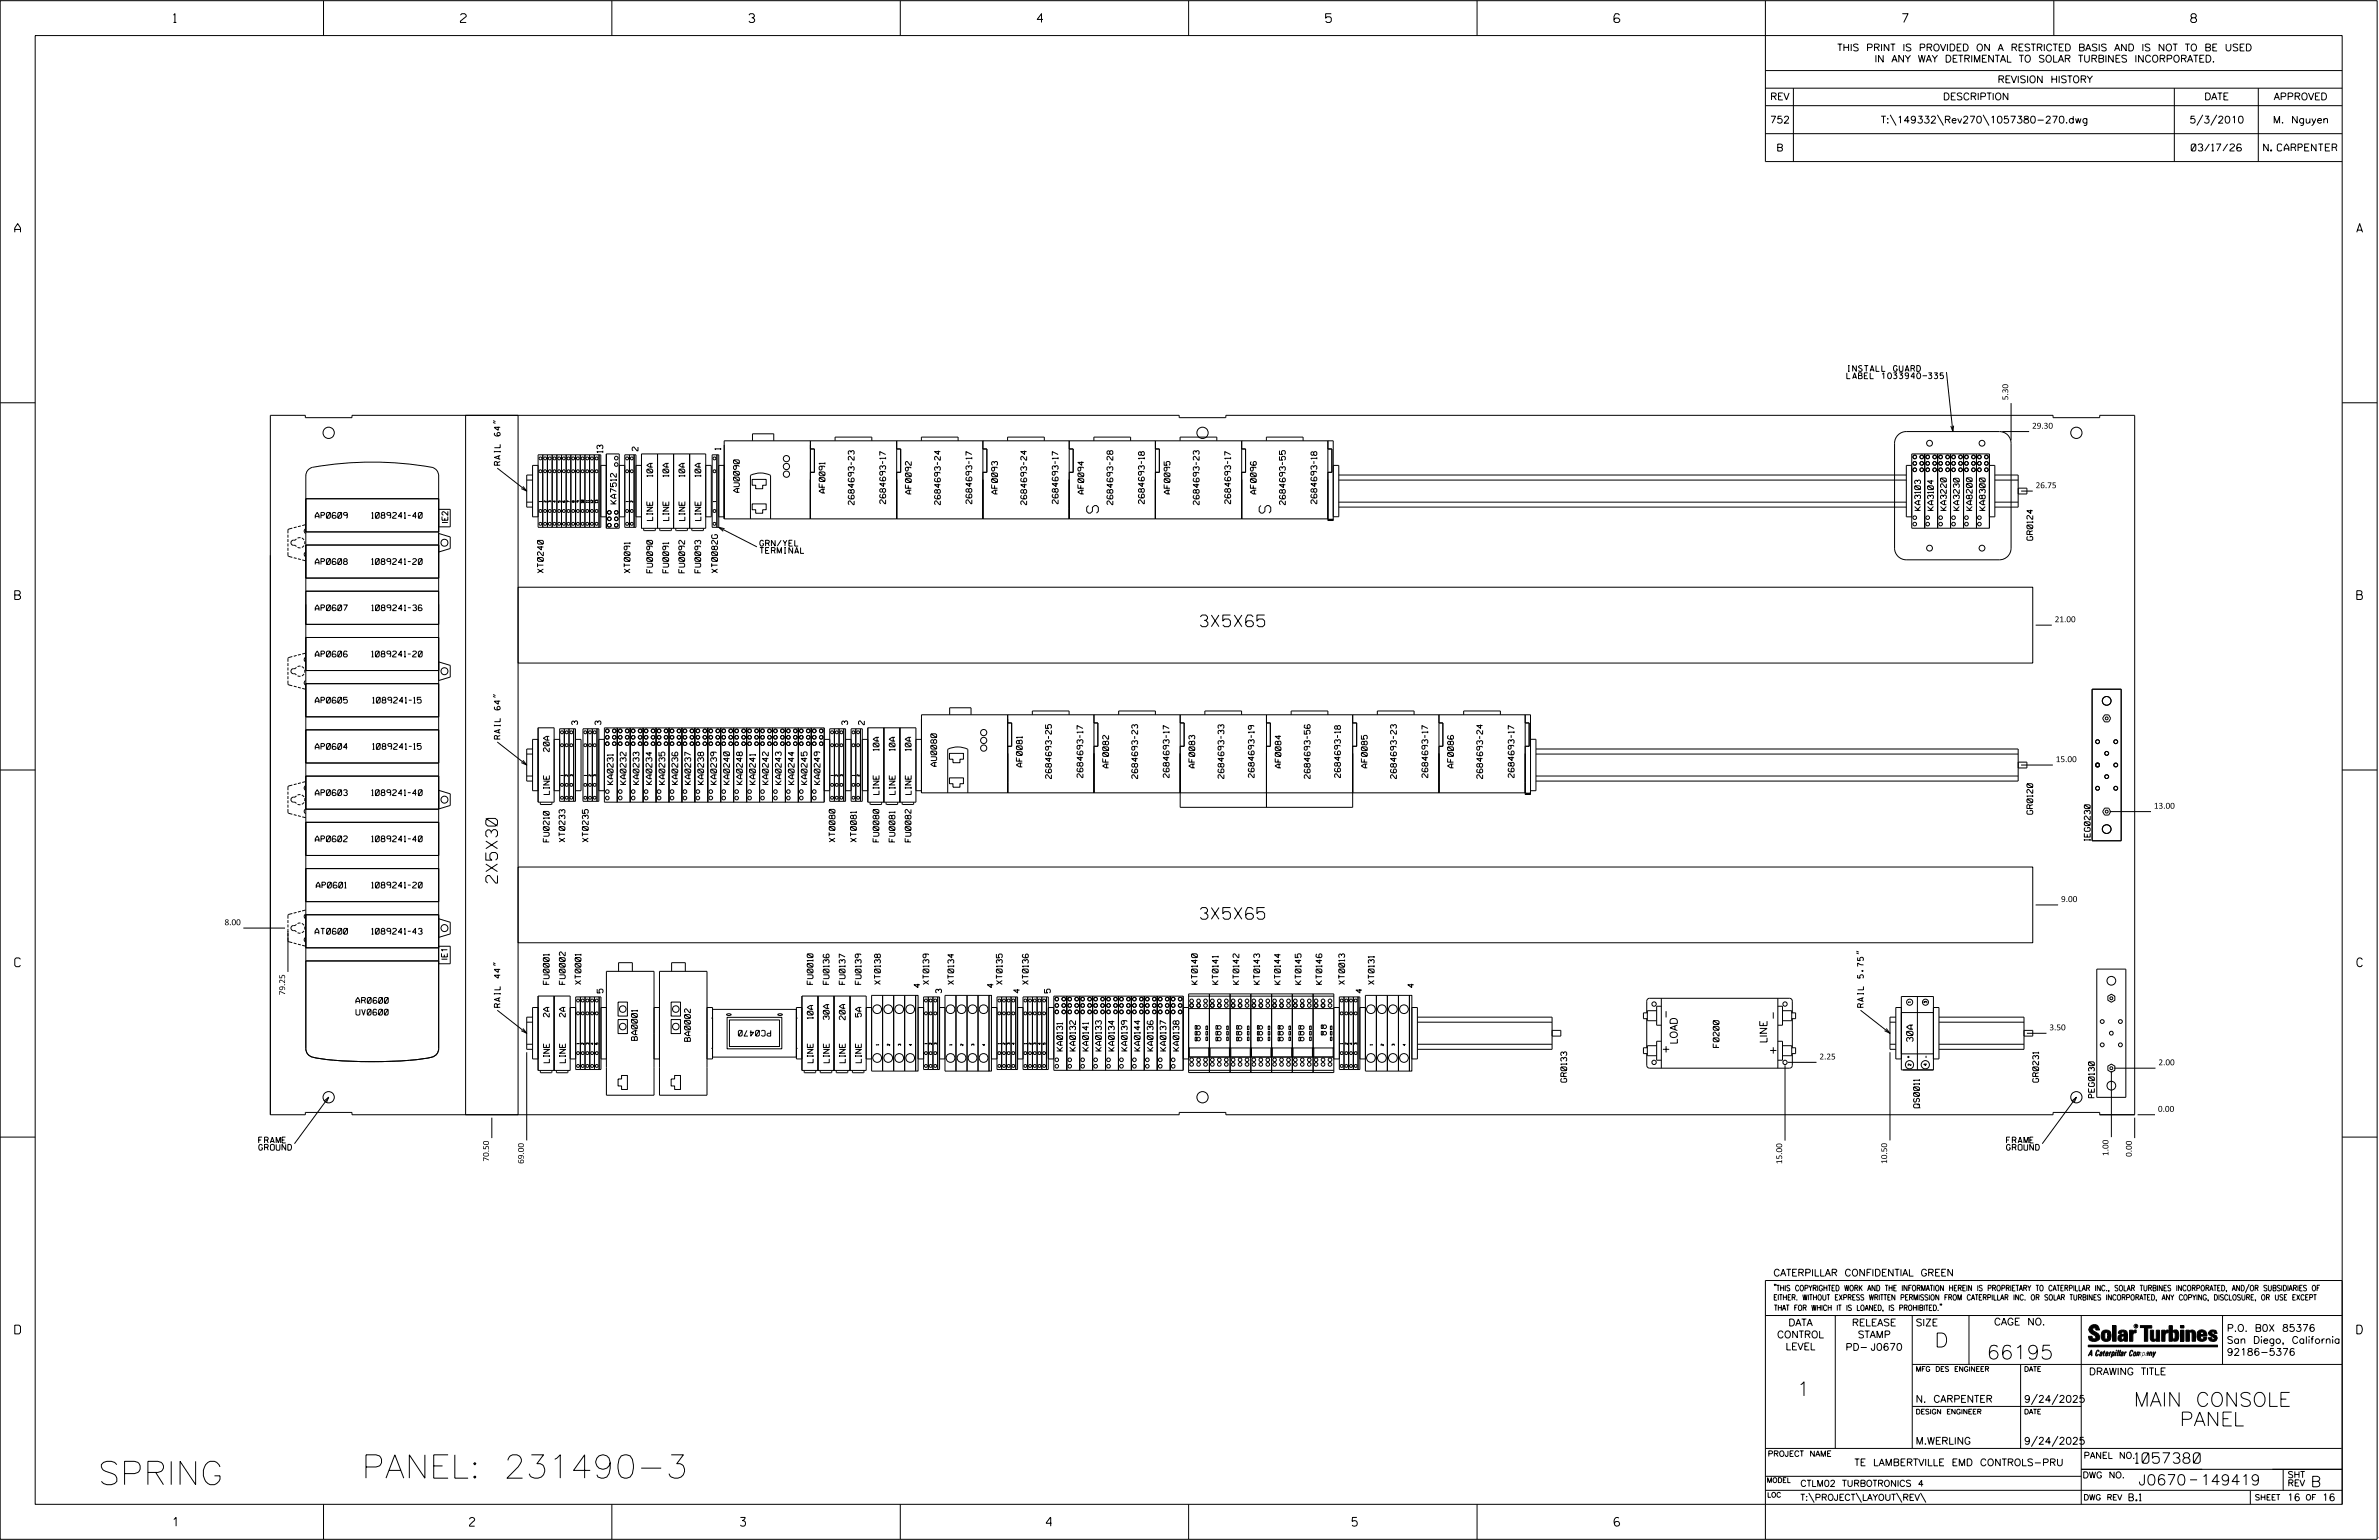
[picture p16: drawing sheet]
<svg xmlns="http://www.w3.org/2000/svg" width="864mm" height="559mm" viewBox="0 0 864 559" stroke-linecap="round" stroke-linejoin="round" font-family="sans-serif">
<defs><g id="words">
<g font-size="8.5">
<text x="35.6" y="538.7">SPRING</text>
<text x="131.3" y="536.4">PANEL: 231490-3</text>
</g>
<g font-size="5.1">
<text x="702.3" y="488.8">D</text>
<text x="721.2" y="493.2">66195</text>
<text x="652.2" y="506.5">1</text>
<text x="774.6" y="510.3">MAIN CONSOLE</text>
<text x="791.3" y="517.4">PANEL</text>
</g>
<g font-size="4.2">
<text x="398.7" y="186.2" transform="rotate(-90 398.7 186.2)">S</text>
<text x="461.3" y="186.2" transform="rotate(-90 461.3 186.2)">S</text>
<text x="435.7" y="227.4">3X5X65</text>
<text x="180.6" y="320.4" transform="rotate(-90 180.6 320.4)">2X5X30</text>
<text x="435.7" y="333.6">3X5X65</text>
</g>
<g font-size="3.8">
<text x="775.1" y="531">1057380</text>
<text x="776.3" y="538.9">J0670</text>
<text x="798.8" y="538.9">149419</text>
<text x="838.8" y="539.5">B</text>
</g>
<g font-size="3.2">
<text x="63" y="8.2">1</text>
<text x="167.2" y="8.2">2</text>
<text x="271.8" y="8.2">3</text>
<text x="376.5" y="8.2">4</text>
<text x="481.2" y="8.2">5</text>
<text x="690.6" y="8.2">7</text>
<text x="795.3" y="8.2">8</text>
<text x="5.4" y="84.3">A</text>
<text x="855.5" y="84.3">A</text>
<text x="5.4" y="217.5">B</text>
<text x="855.6" y="217.5">B</text>
<text x="5.4" y="350.8">C</text>
<text x="855.6" y="350.8">C</text>
<text x="5.4" y="484">D</text>
<text x="855.6" y="484">D</text>
<text x="62.8" y="553.8">1</text>
<text x="170.4" y="553.8">2</text>
<text x="268.8" y="553.8">3</text>
<text x="379.8" y="553.8">4</text>
<text x="490.8" y="553.8">5</text>
<text x="585.9" y="553.8">6</text>
</g>
<g font-size="2.6">
<text x="605.9" y="369.7" transform="rotate(-90 605.9 369.7)">-</text>
<text x="644.8" y="370.1" transform="rotate(-90 644.8 370.1)">-</text>
<text x="608.9" y="379" transform="rotate(-90 608.9 379)">LOAD</text>
<text x="641.4" y="378.6" transform="rotate(-90 641.4 378.6)">LINE</text>
<text x="644.8" y="382.8" transform="rotate(-90 644.8 382.8)">+</text>
</g>
<g font-size="2.5">
<text x="666.9" y="18.5">THIS PRINT IS PROVIDED ON A RESTRICTED BASIS AND IS NOT TO BE USED</text>
<text x="680.5" y="22.6">IN ANY WAY DETRIMENTAL TO SOLAR TURBINES INCORPORATED.</text>
<text x="725.1" y="30">REVISION HISTORY</text>
<text x="642.6" y="36.3">REV</text>
<text x="705.3" y="36.3">DESCRIPTION</text>
<text x="800.2" y="36.3">DATE</text>
<text x="825.4" y="36.3">APPROVED</text>
<text x="642.5" y="44.7">752</text>
<text x="682.8" y="44.7">T:\149332\Rev270\1057380-270.dwg</text>
<text x="794.8" y="44.7">5/3/2010</text>
<text x="825.1" y="44.7">M. Nguyen</text>
<text x="644.8" y="54.8">B</text>
<text x="795.4" y="54.8">03/17/26</text>
<text x="821.7" y="54.8">N. CARPENTER</text>
<text x="643.8" y="463">CATERPILLAR CONFIDENTIAL GREEN</text>
<text x="645.1" y="485.5">CONTROL</text>
<text x="649.2" y="481.1">DATA</text>
<text x="672.3" y="481.1">RELEASE</text>
<text x="674.4" y="485.5">STAMP</text>
<text x="695.4" y="481.1">SIZE</text>
<text x="723.8" y="480.8">CAGE NO.</text>
<text x="808.4" y="483.1">P.O. B0X 85376</text>
<text x="648.2" y="489.8">LEVEL</text>
<text x="669.9" y="490">PD- J0670</text>
<text x="808.4" y="487.5">San Diego, California</text>
<text x="808.4" y="491.8">92186-5376</text>
<text x="758.3" y="498.9">DRAWING TITLE</text>
<text x="695.4" y="508.9">N. CARPENTER</text>
<text x="734.8" y="508.9">9/24/2025</text>
<text x="695.4" y="524.1">M.WERLING</text>
<text x="734.8" y="524.1">9/24/2025</text>
<text x="673.2" y="531.9">TE LAMBERTVILLE EMD CONTROLS-PRU</text>
<text x="772.8" y="544.6">B.1</text>
<text x="830.2" y="544.6">16</text>
<text x="842.9" y="544.6">16</text>
</g>
<g font-size="2.3">
<text x="694.4" y="377.9" transform="rotate(-90 694.4 377.9)">30A</text>
<text x="756.4" y="529.2">PANEL NO.</text>
<text x="653.5" y="539.4">CTLM02 TURBOTRONICS 4</text>
<text x="756" y="536.3">DWG NO.</text>
<text x="830.4" y="539.3">REV</text>
<text x="830.4" y="536.2">SHT</text>
<text x="653.5" y="544.5">T:\PROJECT\LAYOUT\REV\</text>
</g>
<g font-size="2.1">
<text x="670.4" y="137.4">LABEL 1033940-335</text>
<text x="670.4" y="134.8">INSTALL GUARD</text>
<text x="729" y="145.2" transform="rotate(-90 729 145.2)">5.30</text>
<text x="737.7" y="155.5">29.30</text>
<text x="218.8" y="164.3" transform="rotate(-90 218.8 164.3)">13</text>
<text x="231.6" y="163.6" transform="rotate(-90 231.6 163.6)">2</text>
<text x="261.6" y="163.2" transform="rotate(-90 261.6 163.2)">1</text>
<text x="181.6" y="168.8" transform="rotate(-90 181.6 168.8)">RAIL 64&quot;</text>
<text x="236.9" y="173" transform="rotate(-90 236.9 173)">10A</text>
<text x="242.7" y="173" transform="rotate(-90 242.7 173)">10A</text>
<text x="248.6" y="173" transform="rotate(-90 248.6 173)">10A</text>
<text x="254.4" y="173" transform="rotate(-90 254.4 173)">10A</text>
<text x="268.4" y="178.7" transform="rotate(-90 268.4 178.7)">AU0090</text>
<text x="299.5" y="178.9" transform="rotate(-90 299.5 178.9)">AF0091</text>
<text x="330.8" y="179.2" transform="rotate(-90 330.8 179.2)">AF0092</text>
<text x="362.1" y="179.2" transform="rotate(-90 362.1 179.2)">AF0093</text>
<text x="393.4" y="179.2" transform="rotate(-90 393.4 179.2)">AF0094</text>
<text x="424.7" y="179.2" transform="rotate(-90 424.7 179.2)">AF0095</text>
<text x="456" y="179.2" transform="rotate(-90 456 179.2)">AF0096</text>
<text x="738.9" y="177.1">26.75</text>
<text x="223.7" y="182.8" transform="rotate(-90 223.7 182.8)">KA7512</text>
<text x="310.1" y="183.1" transform="rotate(-90 310.1 183.1)">2684693-23</text>
<text x="321.5" y="182.8" transform="rotate(-90 321.5 182.8)">2684693-17</text>
<text x="341.4" y="183.1" transform="rotate(-90 341.4 183.1)">2684693-24</text>
<text x="352.8" y="182.8" transform="rotate(-90 352.8 182.8)">2684693-17</text>
<text x="372.7" y="183.1" transform="rotate(-90 372.7 183.1)">2684693-24</text>
<text x="384.1" y="182.8" transform="rotate(-90 384.1 182.8)">2684693-17</text>
<text x="404" y="183.1" transform="rotate(-90 404 183.1)">2684693-28</text>
<text x="415.4" y="182.8" transform="rotate(-90 415.4 182.8)">2684693-18</text>
<text x="435.3" y="183.1" transform="rotate(-90 435.3 183.1)">2684693-23</text>
<text x="446.7" y="182.8" transform="rotate(-90 446.7 182.8)">2684693-17</text>
<text x="466.6" y="183.1" transform="rotate(-90 466.6 183.1)">2684693-55</text>
<text x="478" y="182.8" transform="rotate(-90 478 182.8)">2684693-18</text>
<text x="697.2" y="185.2" transform="rotate(-90 697.2 185.2)">KA3103</text>
<text x="701.9" y="185.2" transform="rotate(-90 701.9 185.2)">KA3104</text>
<text x="706.6" y="185.2" transform="rotate(-90 706.6 185.2)">KA3220</text>
<text x="711.2" y="185.2" transform="rotate(-90 711.2 185.2)">KA3230</text>
<text x="715.9" y="185.2" transform="rotate(-90 715.9 185.2)">KA8200</text>
<text x="720.6" y="185.2" transform="rotate(-90 720.6 185.2)">KA8300</text>
<text x="114.4" y="188.1">AP0609</text>
<text x="134.9" y="188.1">1089241-40</text>
<text x="162.6" y="190" transform="rotate(-90 162.6 190)">IE2</text>
<text x="236.9" y="188.9" transform="rotate(-90 236.9 188.9)">LINE</text>
<text x="242.8" y="188.9" transform="rotate(-90 242.8 188.9)">LINE</text>
<text x="248.6" y="188.9" transform="rotate(-90 248.6 188.9)">LINE</text>
<text x="254.4" y="188.9" transform="rotate(-90 254.4 188.9)">LINE</text>
<text x="737.9" y="196" transform="rotate(-90 737.9 196)">GR0124</text>
<text x="275.8" y="200.8">TERMINAL</text>
<text x="275.8" y="198.2">GRN/YEL</text>
<text x="114.4" y="204.8">AP0608</text>
<text x="134.9" y="204.8">1089241-20</text>
<text x="197.2" y="207.9" transform="rotate(-90 197.2 207.9)">XT0240</text>
<text x="228.7" y="207.9" transform="rotate(-90 228.7 207.9)">XT0091</text>
<text x="236.9" y="207.9" transform="rotate(-90 236.9 207.9)">FU0090</text>
<text x="242.7" y="207.9" transform="rotate(-90 242.7 207.9)">FU0091</text>
<text x="248.5" y="207.9" transform="rotate(-90 248.5 207.9)">FU0092</text>
<text x="254.4" y="207.9" transform="rotate(-90 254.4 207.9)">FU0093</text>
<text x="260.4" y="207.9" transform="rotate(-90 260.4 207.9)">XT0082G</text>
<text x="114.4" y="221.6">AP0607</text>
<text x="134.9" y="221.6">1089241-36</text>
<text x="745.9" y="225.8">21.00</text>
<text x="114.4" y="238.4">AP0606</text>
<text x="134.9" y="238.4">1089241-20</text>
<text x="114.4" y="255.1">AP0605</text>
<text x="135.3" y="255.1">1089241-15</text>
<text x="209.7" y="263" transform="rotate(-90 209.7 263)">3</text>
<text x="218.1" y="263" transform="rotate(-90 218.1 263)">3</text>
<text x="307.7" y="263" transform="rotate(-90 307.7 263)">3</text>
<text x="313.8" y="263" transform="rotate(-90 313.8 263)">2</text>
<text x="181.6" y="268.2" transform="rotate(-90 181.6 268.2)">RAIL 64&quot;</text>
<text x="114.4" y="271.9">AP0604</text>
<text x="135.3" y="271.9">1089241-15</text>
<text x="199.4" y="272.7" transform="rotate(-90 199.4 272.7)">20A</text>
<text x="319.1" y="272.4" transform="rotate(-90 319.1 272.4)">10A</text>
<text x="324.9" y="272.4" transform="rotate(-90 324.9 272.4)">10A</text>
<text x="330.7" y="272.4" transform="rotate(-90 330.7 272.4)">10A</text>
<text x="340" y="278.1" transform="rotate(-90 340 278.1)">AU0080</text>
<text x="371.1" y="278.3" transform="rotate(-90 371.1 278.3)">AF0081</text>
<text x="402.4" y="278.6" transform="rotate(-90 402.4 278.6)">AF0082</text>
<text x="433.7" y="278.6" transform="rotate(-90 433.7 278.6)">AF0083</text>
<text x="465" y="278.6" transform="rotate(-90 465 278.6)">AF0084</text>
<text x="496.3" y="278.6" transform="rotate(-90 496.3 278.6)">AF0085</text>
<text x="527.6" y="278.6" transform="rotate(-90 527.6 278.6)">AF0086</text>
<text x="746.3" y="276.5">15.00</text>
<text x="222.6" y="284.6" transform="rotate(-90 222.6 284.6)">KA0231</text>
<text x="227.2" y="284.6" transform="rotate(-90 227.2 284.6)">KA0232</text>
<text x="231.9" y="284.6" transform="rotate(-90 231.9 284.6)">KA0233</text>
<text x="236.6" y="284.6" transform="rotate(-90 236.6 284.6)">KA0234</text>
<text x="241.3" y="284.6" transform="rotate(-90 241.3 284.6)">KA0235</text>
<text x="246" y="284.6" transform="rotate(-90 246 284.6)">KA0236</text>
<text x="250.7" y="284.6" transform="rotate(-90 250.7 284.6)">KA0237</text>
<text x="255.4" y="284.6" transform="rotate(-90 255.4 284.6)">KA0238</text>
<text x="260.1" y="284.6" transform="rotate(-90 260.1 284.6)">KA0239</text>
<text x="264.8" y="284.6" transform="rotate(-90 264.8 284.6)">KA0240</text>
<text x="269.5" y="284.6" transform="rotate(-90 269.5 284.6)">KA0248</text>
<text x="274.2" y="284.6" transform="rotate(-90 274.2 284.6)">KA0241</text>
<text x="278.9" y="284.6" transform="rotate(-90 278.9 284.6)">KA0242</text>
<text x="283.6" y="284.6" transform="rotate(-90 283.6 284.6)">KA0243</text>
<text x="288.3" y="284.6" transform="rotate(-90 288.3 284.6)">KA0244</text>
<text x="293" y="284.6" transform="rotate(-90 293 284.6)">KA0245</text>
<text x="297.7" y="284.6" transform="rotate(-90 297.7 284.6)">KA0249</text>
<text x="381.7" y="282.5" transform="rotate(-90 381.7 282.5)">2684693-25</text>
<text x="393.1" y="282.2" transform="rotate(-90 393.1 282.2)">2684693-17</text>
<text x="413" y="282.5" transform="rotate(-90 413 282.5)">2684693-23</text>
<text x="424.4" y="282.2" transform="rotate(-90 424.4 282.2)">2684693-17</text>
<text x="444.3" y="282.5" transform="rotate(-90 444.3 282.5)">2684693-33</text>
<text x="455.3" y="282.2" transform="rotate(-90 455.3 282.2)">2684693-19</text>
<text x="475.6" y="282.5" transform="rotate(-90 475.6 282.5)">2684693-56</text>
<text x="486.6" y="282.2" transform="rotate(-90 486.6 282.2)">2684693-18</text>
<text x="506.9" y="282.5" transform="rotate(-90 506.9 282.5)">2684693-23</text>
<text x="518.3" y="282.2" transform="rotate(-90 518.3 282.2)">2684693-17</text>
<text x="538.2" y="282.5" transform="rotate(-90 538.2 282.5)">2684693-24</text>
<text x="549.6" y="282.2" transform="rotate(-90 549.6 282.2)">2684693-17</text>
<text x="114.4" y="288.7">AP0603</text>
<text x="134.9" y="288.7">1089241-40</text>
<text x="199.4" y="288.3" transform="rotate(-90 199.4 288.3)">LINE</text>
<text x="319.1" y="288.3" transform="rotate(-90 319.1 288.3)">LINE</text>
<text x="324.9" y="288.3" transform="rotate(-90 324.9 288.3)">LINE</text>
<text x="330.8" y="288.3" transform="rotate(-90 330.8 288.3)">LINE</text>
<text x="781.9" y="293.4">13.00</text>
<text x="737.9" y="295.4" transform="rotate(-90 737.9 295.4)">GR0120</text>
<text x="114.4" y="305.5">AP0602</text>
<text x="134.9" y="305.5">1089241-40</text>
<text x="199.3" y="305.5" transform="rotate(-90 199.3 305.5)">FU0210</text>
<text x="205.1" y="305.5" transform="rotate(-90 205.1 305.5)">XT0233</text>
<text x="213.5" y="305.5" transform="rotate(-90 213.5 305.5)">XT0235</text>
<text x="303.1" y="305.5" transform="rotate(-90 303.1 305.5)">XT0080</text>
<text x="310.9" y="305.5" transform="rotate(-90 310.9 305.5)">XT0081</text>
<text x="319" y="305.5" transform="rotate(-90 319 305.5)">FU0080</text>
<text x="324.9" y="305.5" transform="rotate(-90 324.9 305.5)">FU0081</text>
<text x="330.7" y="305.5" transform="rotate(-90 330.7 305.5)">FU0082</text>
<text x="758.8" y="305.1" transform="rotate(-90 758.8 305.1)">IEG0230</text>
<text x="114.8" y="322.2">AP0601</text>
<text x="134.9" y="322.2">1089241-20</text>
<text x="748.2" y="327.3">9.00</text>
<text x="81.5" y="335.7">8.00</text>
<text x="114.4" y="339">AT0600</text>
<text x="134.9" y="339">1089241-43</text>
<text x="162.4" y="348.5" transform="rotate(-90 162.4 348.5)">IE1</text>
<text x="199.3" y="357.2" transform="rotate(-90 199.3 357.2)">FU0001</text>
<text x="205.2" y="357.2" transform="rotate(-90 205.2 357.2)">FU0002</text>
<text x="210.9" y="357.2" transform="rotate(-90 210.9 357.2)">XT0001</text>
<text x="295.1" y="357.2" transform="rotate(-90 295.1 357.2)">FU0010</text>
<text x="301" y="357.2" transform="rotate(-90 301 357.2)">FU0136</text>
<text x="306.8" y="357.2" transform="rotate(-90 306.8 357.2)">FU0137</text>
<text x="312.6" y="357.2" transform="rotate(-90 312.6 357.2)">FU0139</text>
<text x="319.6" y="357.2" transform="rotate(-90 319.6 357.2)">XT0138</text>
<text x="333.9" y="358.4" transform="rotate(-90 333.9 358.4)">4</text>
<text x="337.2" y="357.2" transform="rotate(-90 337.2 357.2)">XT0139</text>
<text x="346.2" y="357.2" transform="rotate(-90 346.2 357.2)">XT0134</text>
<text x="360.6" y="358.4" transform="rotate(-90 360.6 358.4)">4</text>
<text x="363.8" y="357.2" transform="rotate(-90 363.8 357.2)">XT0135</text>
<text x="373.3" y="357.2" transform="rotate(-90 373.3 357.2)">XT0136</text>
<text x="434.7" y="357.2" transform="rotate(-90 434.7 357.2)">KT0140</text>
<text x="442.2" y="357.2" transform="rotate(-90 442.2 357.2)">KT0141</text>
<text x="449.7" y="357.2" transform="rotate(-90 449.7 357.2)">KT0142</text>
<text x="457.2" y="357.2" transform="rotate(-90 457.2 357.2)">KT0143</text>
<text x="464.8" y="357.2" transform="rotate(-90 464.8 357.2)">KT0144</text>
<text x="472.3" y="357.2" transform="rotate(-90 472.3 357.2)">KT0145</text>
<text x="479.8" y="357.2" transform="rotate(-90 479.8 357.2)">KT0146</text>
<text x="488.1" y="357.2" transform="rotate(-90 488.1 357.2)">XT0013</text>
<text x="498.8" y="357.2" transform="rotate(-90 498.8 357.2)">XT0131</text>
<text x="513.2" y="358.4" transform="rotate(-90 513.2 358.4)">4</text>
<text x="103.5" y="361.1" transform="rotate(-90 103.5 361.1)">79.25</text>
<text x="129.2" y="364.1">AR0600</text>
<text x="181.6" y="365.5" transform="rotate(-90 181.6 365.5)">RAIL 44&quot;</text>
<text x="218.9" y="360.3" transform="rotate(-90 218.9 360.3)">5</text>
<text x="341.8" y="360.3" transform="rotate(-90 341.8 360.3)">3</text>
<text x="370.1" y="360.3" transform="rotate(-90 370.1 360.3)">4</text>
<text x="381.3" y="360.3" transform="rotate(-90 381.3 360.3)">5</text>
<text x="494.4" y="360.3" transform="rotate(-90 494.4 360.3)">4</text>
<text x="676.4" y="365.5" transform="rotate(-90 676.4 365.5)">RAIL 5.75&quot;</text>
<text x="129.2" y="368.3">UV0600</text>
<text x="199.4" y="369" transform="rotate(-90 199.4 369)">2A</text>
<text x="205.2" y="369" transform="rotate(-90 205.2 369)">2A</text>
<text x="295.2" y="369.7" transform="rotate(-90 295.2 369.7)">10A</text>
<text x="301" y="370" transform="rotate(-90 301 370)">30A</text>
<text x="306.8" y="370" transform="rotate(-90 306.8 370)">20A</text>
<text x="312.7" y="369" transform="rotate(-90 312.7 369)">5A</text>
<text x="231.4" y="377.5" transform="rotate(-90 231.4 377.5)">BA0001</text>
<text x="250.6" y="377.8" transform="rotate(-90 250.6 377.8)">BA0002</text>
<text x="279.7" y="373.9" transform="rotate(-180 279.7 373.9)">PC0470</text>
<text x="744" y="373.9">3.50</text>
<text x="385.7" y="381.4" transform="rotate(-90 385.7 381.4)">KA0131</text>
<text x="390.4" y="381.4" transform="rotate(-90 390.4 381.4)">KA0132</text>
<text x="395.1" y="381.4" transform="rotate(-90 395.1 381.4)">KA0141</text>
<text x="399.8" y="381.4" transform="rotate(-90 399.8 381.4)">KA0133</text>
<text x="404.5" y="381.4" transform="rotate(-90 404.5 381.4)">KA0134</text>
<text x="409.2" y="381.4" transform="rotate(-90 409.2 381.4)">KA0139</text>
<text x="413.9" y="381.4" transform="rotate(-90 413.9 381.4)">KA0144</text>
<text x="418.6" y="381.4" transform="rotate(-90 418.6 381.4)">KA0136</text>
<text x="423.3" y="381.4" transform="rotate(-90 423.3 381.4)">KA0137</text>
<text x="428" y="381.4" transform="rotate(-90 428 381.4)">KA0138</text>
<text x="624" y="380.1" transform="rotate(-90 624 380.1)">F0200</text>
<text x="199.4" y="385.6" transform="rotate(-90 199.4 385.6)">LINE</text>
<text x="205.2" y="385.6" transform="rotate(-90 205.2 385.6)">LINE</text>
<text x="295.2" y="385.6" transform="rotate(-90 295.2 385.6)">LINE</text>
<text x="301" y="385.6" transform="rotate(-90 301 385.6)">LINE</text>
<text x="306.8" y="385.6" transform="rotate(-90 306.8 385.6)">LINE</text>
<text x="312.7" y="385.6" transform="rotate(-90 312.7 385.6)">LINE</text>
<text x="660.5" y="384.4">2.25</text>
<text x="783.5" y="386.5">2.00</text>
<text x="568.7" y="392.7" transform="rotate(-90 568.7 392.7)">GR0133</text>
<text x="740" y="392.7" transform="rotate(-90 740 392.7)">GR0231</text>
<text x="696.8" y="402" transform="rotate(-90 696.8 402)">QS0011</text>
<text x="760.3" y="398.3" transform="rotate(-90 760.3 398.3)">PEG0130</text>
<text x="783.4" y="403.4">0.00</text>
<text x="93.9" y="417.4">GROUND</text>
<text x="93.9" y="414.7">FRAME</text>
<text x="728.4" y="417.4">GROUND</text>
<text x="728.4" y="414.7">FRAME</text>
<text x="765.4" y="419.5" transform="rotate(-90 765.4 419.5)">1.00</text>
<text x="773.8" y="419.8" transform="rotate(-90 773.8 419.8)">0.00</text>
<text x="177.5" y="421.5" transform="rotate(-90 177.5 421.5)">70.50</text>
<text x="190.2" y="422.3" transform="rotate(-90 190.2 422.3)">69.00</text>
<text x="646.9" y="422.4" transform="rotate(-90 646.9 422.4)">15.00</text>
<text x="685" y="422.3" transform="rotate(-90 685 422.3)">10.50</text>
</g>
<g font-size="2">
<text x="643.8" y="468.4">&quot;THIS COPYRIGHTED WORK AND THE INFORMATION HEREIN IS PROPRIETARY TO CATERPILLAR INC., SOLAR TURBINES INCORPORATED, AND/OR SUBSIDIARIES OF</text>
<text x="643.8" y="471.8">EITHER. WITHOUT EXPRESS WRITTEN PERMISSION FROM CATERPILLAR INC. OR SOLAR TURBINES INCORPORATED, ANY COPYING, DISCLOSURE, OR USE EXCEPT</text>
<text x="644" y="475.6">THAT FOR WHICH IT IS LOANED, IS PROHIBITED.&quot;</text>
<text x="641.7" y="528.5">PROJECT NAME</text>
<text x="756.3" y="544.3">DWG REV</text>
<text x="818.5" y="544.3">SHEET</text>
<text x="836.9" y="544.3">OF</text>
</g>
<g font-size="1.8">
<text x="695.4" y="497.6">MFG DES ENGINEER</text>
<text x="734.8" y="497.6">DATE</text>
<text x="695.4" y="513.1">DESIGN ENGINEER</text>
<text x="734.8" y="513.1">DATE</text>
<text x="641.3" y="538">MODEL</text>
<text x="641.5" y="543.3">LOC</text>
</g>
<g font-size="1.1">
<text x="693.7" y="364" transform="rotate(-90 693.7 364)">1</text>
<text x="699.5" y="364" transform="rotate(-90 699.5 364)">3</text>
<text x="699.7" y="383.9" transform="rotate(-90 699.7 383.9)">-</text>
<text x="693.7" y="386.7" transform="rotate(-90 693.7 386.7)">2</text>
<text x="699.4" y="386.7" transform="rotate(-90 699.4 386.7)">4</text>
</g>
<text font-size=".9" x="775.1" y="481.7">R</text>
<g font-size=".8">
<text x="196.6" y="182.1" transform="rotate(-90 196.6 182.1)">1</text>
<text x="198.3" y="182.3" transform="rotate(-90 198.3 182.3)">2</text>
<text x="200" y="182.3" transform="rotate(-90 200 182.3)">3</text>
<text x="201.7" y="182.3" transform="rotate(-90 201.7 182.3)">4</text>
<text x="203.4" y="182.3" transform="rotate(-90 203.4 182.3)">5</text>
<text x="205.1" y="182.3" transform="rotate(-90 205.1 182.3)">6</text>
<text x="206.8" y="182.3" transform="rotate(-90 206.8 182.3)">7</text>
<text x="208.5" y="182.3" transform="rotate(-90 208.5 182.3)">8</text>
<text x="210.2" y="182.3" transform="rotate(-90 210.2 182.3)">9</text>
<text x="211.9" y="182.5" transform="rotate(-90 211.9 182.5)">10</text>
<text x="213.6" y="182.4" transform="rotate(-90 213.6 182.4)">11</text>
<text x="215.3" y="182.5" transform="rotate(-90 215.3 182.5)">12</text>
<text x="217" y="182.5" transform="rotate(-90 217 182.5)">13</text>
<text x="228.1" y="182.1" transform="rotate(-90 228.1 182.1)">1</text>
<text x="229.8" y="182.3" transform="rotate(-90 229.8 182.3)">2</text>
<text x="259.8" y="182.1" transform="rotate(-90 259.8 182.1)">1</text>
<text x="204.4" y="281.5" transform="rotate(-90 204.4 281.5)">1</text>
<text x="206.1" y="281.7" transform="rotate(-90 206.1 281.7)">2</text>
<text x="207.8" y="281.7" transform="rotate(-90 207.8 281.7)">3</text>
<text x="212.9" y="281.5" transform="rotate(-90 212.9 281.5)">1</text>
<text x="214.6" y="281.7" transform="rotate(-90 214.6 281.7)">2</text>
<text x="216.3" y="281.7" transform="rotate(-90 216.3 281.7)">3</text>
<text x="302.5" y="281.5" transform="rotate(-90 302.5 281.5)">1</text>
<text x="304.2" y="281.7" transform="rotate(-90 304.2 281.7)">2</text>
<text x="305.9" y="281.7" transform="rotate(-90 305.9 281.7)">3</text>
<text x="310.2" y="281.5" transform="rotate(-90 310.2 281.5)">1</text>
<text x="311.9" y="281.7" transform="rotate(-90 311.9 281.7)">2</text>
<text x="210.3" y="378.8" transform="rotate(-90 210.3 378.8)">1</text>
<text x="212" y="379" transform="rotate(-90 212 379)">2</text>
<text x="213.7" y="379" transform="rotate(-90 213.7 379)">3</text>
<text x="215.4" y="379" transform="rotate(-90 215.4 379)">4</text>
<text x="217.1" y="379" transform="rotate(-90 217.1 379)">5</text>
<text x="319" y="379.3" transform="rotate(-90 319 379.3)">1</text>
<text x="322.9" y="379.4" transform="rotate(-90 322.9 379.4)">2</text>
<text x="326.9" y="379.4" transform="rotate(-90 326.9 379.4)">3</text>
<text x="330.9" y="379.4" transform="rotate(-90 330.9 379.4)">4</text>
<text x="336.6" y="378.8" transform="rotate(-90 336.6 378.8)">1</text>
<text x="338.3" y="379" transform="rotate(-90 338.3 379)">2</text>
<text x="340" y="379" transform="rotate(-90 340 379)">3</text>
<text x="345.6" y="379.3" transform="rotate(-90 345.6 379.3)">1</text>
<text x="349.6" y="379.4" transform="rotate(-90 349.6 379.4)">2</text>
<text x="353.6" y="379.4" transform="rotate(-90 353.6 379.4)">3</text>
<text x="357.6" y="379.4" transform="rotate(-90 357.6 379.4)">4</text>
<text x="363.2" y="378.8" transform="rotate(-90 363.2 378.8)">1</text>
<text x="364.9" y="379" transform="rotate(-90 364.9 379)">2</text>
<text x="366.6" y="379" transform="rotate(-90 366.6 379)">3</text>
<text x="368.3" y="379" transform="rotate(-90 368.3 379)">4</text>
<text x="372.6" y="378.8" transform="rotate(-90 372.6 378.8)">1</text>
<text x="374.3" y="379" transform="rotate(-90 374.3 379)">2</text>
<text x="376" y="379" transform="rotate(-90 376 379)">3</text>
<text x="377.7" y="379" transform="rotate(-90 377.7 379)">4</text>
<text x="379.4" y="379" transform="rotate(-90 379.4 379)">5</text>
<text x="487.5" y="378.8" transform="rotate(-90 487.5 378.8)">1</text>
<text x="489.2" y="379" transform="rotate(-90 489.2 379)">2</text>
<text x="490.9" y="379" transform="rotate(-90 490.9 379)">4</text>
<text x="492.6" y="379" transform="rotate(-90 492.6 379)">3</text>
<text x="498.2" y="379.3" transform="rotate(-90 498.2 379.3)">1</text>
<text x="502.2" y="379.4" transform="rotate(-90 502.2 379.4)">2</text>
<text x="506.2" y="379.4" transform="rotate(-90 506.2 379.4)">3</text>
<text x="510.2" y="379.4" transform="rotate(-90 510.2 379.4)">4</text>
</g>
</g></defs>
<g fill="none" stroke="#000" stroke-width=".36">
<path d="M.1 .2h862.8v558.4h-862.8zM12.8 12.9h837.4v533h-837.4zM117.4 .2v12.7M222.1 .2v12.7M326.8 .2v12.7M431.5 .2v12.7M536.2 .2v12.7M587.9 5.5l-.5-.5h-1l-.5 1v1.7l.5 .4h1l.6-.4v-.6l-.6-.5h-1l-.5 .5M640.9 .2v58.4h209.3M745.6 .2v12.7M640.9 25.6h209.3M640.9 32h209.3"/>
<path d="M640.9 38.3h209.3M651 32v26.6M789.3 32v26.6M819.8 32v26.6M640.9 48.5h209.3M686.2 41.7l2.1 3.8M703.3 41.7l2.2 3.8M719.9 41.7l2.1 3.8M799.6 41.7l-2.1 3.8M804.7 41.7l-2.2 3.8M706.6 135l2.3 21.6M.1 146.2h12.7"/>
<path d="M98.1 150.7h12.7v.9h17v-.9h300.3v.9h16.9v-.9h300.3v.9h16.9v-.9h12.7v253.8h-12.7v-.9h-16.9v.9h-300.3v-.9h-16.9v.9h-300.3v-.9h-17v.9h-12.7zM169 150.7h19.1v253.8h-19.1zM179 153.3l.8 .3M179 152.6l.8 .4M273.2 159.9v-2.5h7.7v2.5M294.2 159.9v28.4M303.1 159.9v-1.3h13.4v1.3M325.5 159.9v28.4M334.5 159.9v-1.3h13.3v1.3M356.8 159.9v28.4M365.8 159.9v-1.3h13.3v1.3M388.1 159.9v28.4"/>
<path d="M397.1 159.9v-1.3h13.3v1.3M419.4 159.9v28.4M428.4 159.9v-1.3h13.3v1.3M450.7 159.9v28.4M459.7 159.9v-1.3h13.3v1.3M482 159.9v29M689 157.8l1.4-.9 1.6-.3h33.8a4.2 4.2 0 0 1 4.2 4.2v38.1a4.2 4.2 0 0 1-4.2 4.2h-33.8a4.3 4.3 0 0 1-4.3-4.2v-38.1l.4-1.6zM709.2 154.4l-.3 2.2-.7-2M726.9 156.6h9.7M730 146.3v13.5M850.2 146.2h12.7M111 172.6a3.2 3.2 0 0 1 2.4-3 119.3 119.3 0 0 1 44.2 .3 3.2 3.2 0 0 1 1.6 2.7"/>
<path d="M111 172.5v208a3.5 3.5 0 0 0 3.7 3.4 151.4 151.4 0 0 0 41.5-.2 3.3 3.3 0 0 0 3-3.2v-208M180.5 169.9l10.7 8.3M189.9 176.5l1.3 1.7-2-.9M191.2 174.2h2.1M193.3 172.4h-2.1v11.6h2.1M195.3 168.9h-2v18.6h2M195.3 165h22.8v26.3h-22.8zM197 165v26.3M198.7 165v26.3M200.4 165v26.3M202.1 165v26.3M203.8 165v26.3"/>
<path d="M205.5 165v26.3M207.2 165v26.3M209 165v26.3M210.6 165v26.3M212.3 165v26.3M214 165v26.3M215.7 165v26.3M217.5 165v26.3M218.1 168.9h2M220.1 164.7h4.7v27h-4.7zM224.8 168.9h2M226.8 165h4.1v26.3h-4.1z"/>
<path d="M228.5 165v26.3M230.2 165v26.3M230.9 168.9h2M232.9 164.7h23.3v27h-23.3zM238.7 164.7v27M244.5 164.7v27M250.3 164.7v27M256.2 168.9h2v18.6h-2M258.5 165h2.4v26.3h-2.4zM260.2 165v26.3M260.9 168.9h2M273 174h5.1v2.1h-1.2v1.2h-2.6v-1.2h-1.3z"/>
<path d="M294.2 162.9h1.4v8.5h-1.4M325.5 162.9h1.5v8.5h-1.5M356.8 162.9h1.4v8.5h-1.4M388.1 162.9h1.5v8.5h-1.5M419.4 162.9h1.5v8.5h-1.5M450.7 162.9h1.5v8.5h-1.5M482 162.9h1.5v8.5h-1.5M484 168.9h2v18.6h-2M486 172.4h206M486 174.2h206M694 168.9h-2v18.6h2M694 164.7h28.2v27h-28.2z"/>
<path d="M698.7 164.7v27M703.4 164.7v27M708.1 164.7v27M712.8 164.7v27M717.5 164.7v27M722.2 168.9h1.9v18.6h-1.9M724.1 172.4h8.5v11.6h-8.5M724.1 174.2h8.5M732.6 177.1h3.2v2.1h-3.2M733.7 178.2h4.2M104.5 194v1.1M104.5 195.6v1.1"/>
<path d="M104.5 197.2v1.1M104.5 198.8v1M106.1 191.6l-1.4 .5-.2 1.4M107.6 195.5l-.4 .5a1.22 1.22 0 0 0-1.5 .6l-.1 .3a1.31 1.31 0 0 0 1.7 1.1l.3 .3M107.7 191.2l-1.1 .3M108 198.6l1.1 .2M109.1 195.1l-1.1 .2M109.2 190.9l-1 .2M109.6 195.3l.7 .6M110.3 197.9l-.7 .7M110.6 196.4v1M111 190.4l-1.3 .3"/>
<path d="M111 191.9a.92 .92 0 0 0-.6 .8 .92 .92 0 0 0 .6 .9M111 197.8h48.2v12h-48.2zM111 181h48.2v12h-48.2zM111 197.8h48.2M111 181h48.2M111 193h48.2M159.2 193.6l4.2 1.2v4.2l-4.2 1.3M159.2 184.8h4.2v6.4h-4.2M191.2 182.2h2.1M218.1 187.5h2M224.8 187.5h2M230.9 187.5h2"/>
<path d="M233.7 191.7l.1 .8h3.9l.2-.8M239.5 191.7l.2 .8h3.8l.2-.8M245.3 191.7l.2 .8h3.8l.2-.8M251.1 191.7l.2 .8h3.9l.1-.8M260.9 191.3l13.9 7.1M260.9 187.5h2M263 191.8l-2.1-.5 1.6 1.5M272.4 188.3v-15.8a8.3 8.3 0 0 1 7.3 0v15.8M273 182.8h5.1v2.2h-1.2v1.2h-2.6v-1.2h-1.3zM482 188.3h-219.1v-28.4h221.1v29M482 188.9h2M484 188.9l-2-.5h2l-2 .5"/>
<path d="M486 184h206M486 182.2h206M724.1 182.2h8.5M104.5 200.4l.2 1.4 1.4 .4M106.6 202.4l1.1 .2M108.2 202.8l1 .2M109.7 203.2l1.3 .3M110.9 200.3a.91 .91 0 0 0-.5 .9 .91 .91 0 0 0 .5 .8M111 214.5h48.2v12.1h-48.2zM111 214.5h48.2M111 209.8h48.2M188.1 213.1h549.8v27.5h-549.8z"/>
<path d="M106.1 238.2l-1.4 .5-.2 1.4M107.7 237.8l-1.1 .3M109.2 237.5l-1 .2M111 237l-1.3 .3M111 238.5a.92 .92 0 0 0-.6 .8 .92 .92 0 0 0 .6 .9M111 231.3h48.2v12h-48.2zM111 231.3h48.2M111 226.6h48.2M739 226.8h5.8M104.5 247l.2 1.4 1.4 .4M104.5 240.6v1.1M104.5 242.2v1.1"/>
<path d="M104.5 243.8v1.1M104.5 245.4v1.1M106.6 249l1.1 .2M107.6 242.1l-.4 .5a1.23 1.23 0 0 0-1.5 .6v.7a1.45 1.45 0 0 0 1.6 .7l.3 .3M108 245.2l1.1 .2M108.2 249.4l1 .3M109.1 241.7l-1.1 .2M109.6 241.9l.7 .6M109.7 249.8l1.3 .3M110.3 244.5l-.7 .7M110.6 243v1.1M110.9 246.9a.91 .91 0 0 0-.5 .9 .91 .91 0 0 0 .5 .8"/>
<path d="M111 248.1h48.2v12h-48.2zM111 248.1h48.2M111 243.3h48.2M159.2 240.2l4.2 1.2v4.3l-4.2 1.2M179 252.7l.8 .3M179 252l.8 .4M344.7 259.4v-2.6h7.8v2.6M365.8 259.4v28.3M374.8 259.4v-1.4h13.3v1.4M397.1 259.4v28.3M406.1 259.4v-1.4h13.3v1.4M428.4 259.4v33.5h62.6v-33.5"/>
<path d="M437.4 259.4v-1.4h13.3v1.4M459.7 259.4v33.5M468.7 259.4v-1.4h13.3v1.4M500 259.4v-1.4h13.3v1.4M522.4 259.4v28.3M531.3 259.4v-1.4h13.4v1.4M553.6 259.4v28.9M759.5 250.1h10.5v55h-10.5zM764 259.4h1.5l.7 1.3-.7 1.2h-1.5l-.7-1.2zM.1 279.4h12.7M111 264.8h48.2v12.1h-48.2zM111 264.8h48.2"/>
<path d="M111 276.9h48.2M111 260.1h48.2M180.5 269.2l10.7 8.4M189.9 275.9l1.3 1.7-2-.9M191.2 273.6h2.1M193.3 271.8h-2.1v11.6h2.1M195.3 268.3h-2v18.6h2M195.3 264.1h5.9v27h-5.9zM201.2 268.3h2M203.2 264.4h5.7v26.4h-5.7zM204.9 264.4v26.4M206.6 264.4v26.4"/>
<path d="M208.2 264.4v26.4M208.9 268.3h2v18.6h-2M211.6 264.4h5.8v26.4h-5.8zM213.3 264.4v26.4M215 264.4v26.4M216.7 264.4v26.4M217.4 268.3h2M219.4 264.1h79.8v27h-79.8zM224.1 264.1v27M228.8 264.1v27M233.5 264.1v27M238.2 264.1v27"/>
<path d="M242.9 264.1v27M247.5 264.1v27M252.2 264.1v27M256.9 264.1v27M261.6 264.1v27M266.3 264.1v27M271 264.1v27M275.7 264.1v27M280.4 264.1v27M285.1 264.1v27M289.8 264.1v27M294.5 264.1v27"/>
<path d="M299.2 268.3h2M301.2 264.4h5.8v26.4h-5.8zM302.9 264.4v26.4M304.6 264.4v26.4M306.3 264.4v26.4M307 268.3h2M309 264.4h4v26.4h-4zM310.7 264.4v26.4M312.3 264.4v26.4M313 268.3h2M315 264.1h17.5v27h-17.5zM320.9 264.1v27"/>
<path d="M326.7 264.1v27M332.5 268.3h2M344.7 273.4h5v2.1h-1.2v1.3h-2.6v-1.3h-1.2zM365.8 262.3h1.4v8.5h-1.4M397.1 262.3h1.4v8.5h-1.4M428.4 262.3h1.5v8.5h-1.5M459.7 262.3h1.5v8.5h-1.5M491 262.3h1.5v8.5h-1.5M522.4 262.3h1.4v8.5h-1.4M553.6 262.3h1.5v8.5h-1.5M555.6 268.3h2v18.6h-2M557.6 271.8h175v11.6h-175"/>
<path d="M557.6 273.6h175M732.6 276.5h3.2v2.2h-3.2M733.7 277.6h11.5M850.2 279.4h12.7M104.5 293.6l.2 1.5 1.4 .4M104.5 287.3v1M104.5 288.9v1M104.5 290.4v1.1M104.5 292v1.1M106.1 284.9l-1.4 .4-.2 1.4M106.6 295.6l1.1 .3M107.6 288.8l-.4 .4a1.22 1.22 0 0 0-1.5 .6v.7a1.22 1.22 0 0 0 1.5 .6l.4 .4"/>
<path d="M107.7 284.4l-1.1 .3M108 291.9l1.1 .1M108.2 296l1 .3M109.1 288.3l-1.1 .2M109.2 284.1l-1 .2M109.6 288.5l.7 .7M109.7 296.4l1.3 .3M110.3 291.1l-.7 .8M110.6 289.6v1.1M111 283.6l-1.3 .3M111 285.1a.92 .92 0 0 0-.6 .8 .92 .92 0 0 0 .6 .9M111 281.6h48.2v12h-48.2z"/>
<path d="M111 298.4h48.2v12h-48.2zM111 298.4h48.2M111 281.6h48.2M159.2 286.8l4.2 1.2v4.3l-4.2 1.3-48.3-.1a.94 .94 0 0 0-.5 .9 .94 .94 0 0 0 .5 .8M191.2 281.6h2.1M196.1 291.1l.2 .8h3.9l.1-.8M201.2 286.9h2M217.4 286.9h2M299.2 286.9h2M307 286.9h2M313 286.9h2M315.8 291.1l.2 .8h3.9l.1-.8"/>
<path d="M321.7 291.1l.1 .8h3.9l.2-.8M327.5 291.1l.2 .8h3.8l.2-.8M332.5 286.9h2M344 287.7v-15.8a8.3 8.3 0 0 1 7.3 0v15.8M344.7 282.3h5v2.1h-1.2v1.2h-2.6v-1.2h-1.2zM553.6 287.7h-219.1v-28.3h221.1v28.9M553.6 288.3h2M555.6 288.3l-2-.5h2l-2 .5M557.6 281.6h175M764 293.2h1.5l.7 1.3-.7 1.3h-1.5l-.7-1.3zM765.8 294.5h15M111 315.2h48.2v12h-48.2z"/>
<path d="M111 315.2h48.2M111 310.4h48.2M188.1 314.6h549.8v27.5h-549.8zM88.3 336.8h15.2M104.5 333.9v1M104.5 335.5v1M104.5 337v15.7M106.1 331.5l-1.4 .4-.2 1.4M107.6 335.4l-.4 .4a1.22 1.22 0 0 0-1.5 .6l-.1 .4a1.36 1.36 0 0 0 1.7 1l.3 .4M107.6 331.1l-1 .2M108 338.5l1.1 .1M109.1 334.9l-1.1 .2"/>
<path d="M109.2 330.7l-1 .2M109.6 335.1l.7 .7M110.3 337.8l-.7 .7M110.6 336.2v1.1M110.9 330.2l-1.2 .4M110.9 331.7a.91 .91 0 0 0-.5 .8 .91 .91 0 0 0 .5 .9M111 331.9h48.2v12h-48.2zM111 327.2h48.2M111 331.9h48.2M159.2 333.4l4.2 1.2v4.3l-4.2 1.2M739 328.4h8.1M104.5 341.3l.3 .4 1.3 .4"/>
<path d="M106.6 342.2l1 .3M108.2 342.6l1 .3M109.7 343l1.2 .3M110.9 340.1a.94 .94 0 0 0-.5 .9 .94 .94 0 0 0 .5 .8M111 348.7h48.2M111 343.9h48.2M159.2 343.4h4.2v6.3h-4.2M179 350l.8 .3M179 349.4l.8 .3M224.5 352.5v-3.2h5.1v3.2M243.8 352.5v-3.2h5v3.2M673.9 345.8l.8 .3"/>
<path d="M673.9 345.1l.8 .4M761.2 351.6h10.5v46.6h-10.5zM180.5 366.6l10.7 8.3M189.9 373.2l1.3 1.7-2-.9M191.2 370.9h2.1M191.2 378.9h2.1M193.3 369.1h-2.1v11.7h2.1M195.3 365.6h-2v18.6h2M195.3 361.4h11.7v27h-11.7zM201.2 361.4v27M207 365.6h2M209 361.7h9.2v26.4h-9.2z"/>
<path d="M210.7 361.7v26.4M212.4 361.7v26.4M214.1 361.7v26.4M215.8 361.7v26.4M217.5 361.7v26.4M218.2 365.6h1.9v31.8h17.3v-31.8h2v31.8h17.2v-31.8h2.1v18.6h-2.1M220.1 374.9v-22.4h17.3v22.4M224.4 370h3.4v5h-3.4zM224.4 363.6h3.4v5.1h-3.4zM239.4 374.9v-22.4h17.2v22.4M243.6 370h3.4v5h-3.4zM243.6 363.6h3.4v5.1h-3.4z"/>
<path d="M258.2 369.4h.5M258.7 366.3h30.4M263.8 368a1.01 1.01 0 0 1 1.6 .3 1.01 1.01 0 0 1-1.6-.3zM263.9 369.1h19.9v11.5h-19.9zM264.8 370.1h18.2v9.6h-18.2zM282.4 368a1.01 1.01 0 0 1 1.6 .3 1.01 1.01 0 0 1-1.6-.3zM289.1 369.4h.4M291.1 365.6h-2v18.6h2M291.1 361.4h23.3v27h-23.3zM296.9 361.4v27M302.8 361.4v27M308.6 361.4v27"/>
<path d="M314.4 365.6h2M316.4 361.2h16v27.5h-16zM320.4 361.2v27.5M324.4 361.2v27.5M328.4 361.2v27.5M332.4 361.2h.9v27.5h-.9zM335.3 361.7h5.8v26.4h-5.8zM335.3 365.6h-2v18.6h2M337 361.7v26.4M338.7 361.7v26.4M340.4 361.7v26.4M341.1 365.6h1.9"/>
<path d="M343 361.2h16v27.5h-16zM347 361.2v27.5M351 361.2v27.5M355 361.2v27.5M359 361.2h.9v27.5h-.9zM361.9 361.7h7.5v26.4h-7.5zM361.9 365.6h-2v18.6h2M363.6 361.7v26.4M365.3 361.7v26.4M367 361.7v26.4M368.7 361.7v26.4M369.4 365.6h2"/>
<path d="M371.4 361.7h9.1v26.4h-9.1zM373.1 361.7v26.4M374.8 361.7v26.4M376.5 361.7v26.4M378.2 361.7v26.4M379.9 361.7v26.4M380.5 365.6h2.1M382.6 361.5h46.9v26.9h-46.9zM387.2 361.5v26.9M391.9 361.5v26.9M396.6 361.5v26.9M401.3 361.5v26.9"/>
<path d="M406 361.5v26.9M410.7 361.5v26.9M415.4 361.5v26.9M420.1 361.5v26.9M424.8 361.5v26.9M429.5 365.6h2M431.5 360.6h52.7v28.6h-52.7zM431.5 361.5h52.7M431.5 366h52.7M433.8 372.1h.6v1.4h-.6zM433.8 374.3h.6v1.3h-.6zM433.8 376.4h.6v1.3h-.6z"/>
<path d="M437.8 372.3h.6v1.3h-.6zM437.8 374.3h.6v1.3h-.6zM437.8 376.3h.6v1.3h-.6zM439 360.6v28.6M441.4 372.1h.6v1.4h-.6zM441.4 374.3h.6v1.3h-.6zM441.4 376.4h.6v1.3h-.6zM445.3 372.3h.6v1.3h-.6zM445.3 374.3h.6v1.3h-.6zM445.3 376.3h.6v1.3h-.6zM446.5 360.6v28.6M448.9 372.1h.6v1.4h-.6z"/>
<path d="M448.9 374.3h.6v1.3h-.6zM448.9 376.4h.6v1.3h-.6zM452.8 372.3h.6v1.3h-.6zM452.8 374.3h.6v1.3h-.6zM452.8 376.3h.6v1.3h-.6zM454.1 360.6v28.6M456.5 372.1h.5v1.4h-.5zM456.5 374.3h.5v1.3h-.5zM456.5 376.4h.5v1.3h-.5zM460.4 372.3h.5v1.3h-.5zM460.4 374.3h.5v1.3h-.5zM460.4 376.3h.5v1.3h-.5z"/>
<path d="M461.6 360.6v28.6M464 372.1h.5v1.4h-.5zM464 374.3h.5v1.3h-.5zM464 376.4h.5v1.3h-.5zM467.9 372.3h.6v1.3h-.6zM467.9 374.3h.6v1.3h-.6zM467.9 376.3h.6v1.3h-.6zM469.1 360.6v28.6M471.5 372.1h.6v1.4h-.6zM471.5 374.3h.6v1.3h-.6zM471.5 376.4h.6v1.3h-.6zM475.4 372.3h.6v1.3h-.6z"/>
<path d="M475.4 374.3h.6v1.3h-.6zM475.4 376.3h.6v1.3h-.6zM476.7 360.6v28.6M479.6 371.9h.6v1.3h-.6zM479.6 374.3h.6v1.3h-.6zM483 372.3h.5v1.3h-.5zM483 374.3h.5v1.3h-.5zM483 376.3h.5v1.3h-.5zM484.2 365.6h2M486.2 361.7h7.4v26.4h-7.4zM487.9 361.7v26.4M489.6 361.7v26.4"/>
<path d="M491.3 361.7v26.4M493 361.7v26.4M493.6 365.6h2.1M495.7 361.2h15.9v27.5h-15.9zM499.6 361.2v27.5M503.6 361.2v27.5M507.6 361.2v27.5M511.6 361.2h.9v27.5h-.9zM512.5 365.6h2v18.6h-2zM514.5 369.1h48.9v11.7h-48.9M514.5 370.9h48.9M514.5 378.9h48.9"/>
<path d="M563.4 373.9h3.2v2.1h-3.2M597.8 367.5v-4.5l.4-.6 .6-.2h50.8l.6 .2 .4 .6v4.5M597.8 369.6v10.6M598 367.5h-1.4v2.1h1.4M601.4 379.4h-3.4v3.7h3.4M601.4 366.7h-3.4v3.7h3.4M603.1 377.8h-1.7v6.9h1.7M603.1 365.1h-1.7v6.9h1.7M603.1 362.2v25.4M604.8 379.6v2.3M645.4 377.8h1.7v6.9h-1.7M645.4 365.1h1.7v6.9h-1.7"/>
<path d="M645.4 362.2v25.4M647.1 366.7h3.3v3.7h-3.3M647.1 379.4h3.3v3.7h-3.3M650.4 367.5h1.4v2.1h-1.4M650.6 369.6v10.6M675.4 366.6l10.7 8.3M684.7 373.2l1.4 1.7-2-.9M686.1 370.9h2.1M686.1 378.9h2.1M688.2 369.1h-2.1v11.7h2.1M690.2 367.4h11.7v15h-11.7zM690.2 361.6h11.7v26.6h-11.7z"/>
<path d="M690.2 365.6h-2v18.6h2M696 361.6v26.6M701.9 365.6h2v18.6h-2M703.9 369.1h30.8v11.7h-30.8M703.9 370.9h30.8M703.9 378.9h30.8M734.7 373.9h3.2v2.1h-3.2M735.8 374.9h7.1M765.2 361.5l1.2-.7 1.3 .7v1.4l-1.3 .8-1.2-.8zM117.6 399.5l1.7-1.4-.8 2.1M119.3 398.1l-12.4 16.9M191.2 381.8v32"/>
<path d="M196.1 388.4l.2 .9h3.9l.1-.9M202 388.4l.1 .9h3.9l.2-.9M207 384.2h2M218.2 384.2h1.9M225.6 390.2h2.2v5.1h-2.2v-1.2h-1.2v-2.6h1.2zM237.4 384.2h2M244.9 390.2h2.1v5.1h-2.1v-1.2h-1.3v-2.6h1.3zM258.2 380.4h.5M258.7 383.6h30.4M289.1 380.4h.4M291.9 388.4l.2 .9h3.8l.2-.9M297.7 388.4l.2 .9h3.9l.1-.9"/>
<path d="M303.6 388.4l.1 .9h3.9l.2-.9M309.4 388.4l.2 .9h3.8l.2-.9M314.4 384.2h2M341.1 384.2h1.9M369.4 384.2h2M380.5 384.2h2.1M429.5 384.2h2M431.5 388.4h52.7M431.5 383.6h52.7M431.5 380.3h52.7M431.7 380.2v3.3h7.1v-3.3M439.3 380.2v3.3h7v-3.3"/>
<path d="M446.8 380.2v3.3h7v-3.3M454.3 380.2v3.3h7.1v-3.3M461.9 380.2v3.3h7v-3.3M469.4 380.2v3.3h7v-3.3M476.9 380.2v3.3h7v-3.3M484.2 384.2h2M493.6 384.2h2.1M597.8 382.3v4.6l.4 .5 .6 .2h50.8l.6-.2 .4-.5v-4.6M598 380.2h-1.4v2.1h1.4M603.6 380.8h2.3M648 386.5v27.4M649 385.5h10.4"/>
<path d="M650.4 380.2h1.4v2.1h-1.4M686.1 381.8v32M692.3 383.5h.9M692.7 383.2v.7M752.1 399.5l1.6-1.4-.8 2.1M753.7 398.1l-12.3 16.9M765.2 386.9l1.2-.8 1.3 .8v1.4l-1.3 .8-1.2-.8zM766.4 388.7v23.9M767.5 387.6h15M.1 412.6h12.7M178.5 405.6v7.4M774.9 405.6v7.4"/>
<path d="M776 404.5h6.3M850.2 412.6h12.7M640.9 477.3h209.3M644.2 466.1l-.1 .4M644.7 466.1l-.2 .4M666.2 477.3v48.3M694.2 477.3v48.3M704.4 473.3l-.1 .4M704.8 473.3l-.1 .4M714.8 477.3v17.8M755.5 477.3v68.6M806.8 477.3v17.8"/>
<path d="M816.5 466l-1.4 3.1M850.2 464.6h-209.3v94M850.2 464.8v81.1M694.2 495.1h156M733.5 495.1v30.5M758.6 481.4a2.02 2.02 0 0 1 3.1-.1l.5 1.3h-1.3l-.2-.6-.4-.2-.6 .1-.1 .4 .4 .7a2.46 2.46 0 0 1 2.2 2.9 2.83 2.83 0 0 1-3.8 .3l-.3-1.3h1.3l.2 .7 .6 .3 .5-.2 .2-.5-.4-.6-1.9-1.2-.4-.9zM759.2 491.3h-.7l.7-1.2v1.9h.2l-.1-2.1-1.3 2.1 .5-.5h.7M761.3 490l.3-.2 .4 .3-.1 .3-.3-.4-.4 .3-.3 1.6h.4l.4-.5-.3 .6-.4 .1-.3-.4zM762.6 490.6l.5-.1-.1 1.4h-.9a.74 .74 0 0 1 .9-.8l-.3 .7-.5 .1 .2-.5 .6-.2v-.5l-.7 .2zM763 483.2a2.17 2.17 0 0 1 3.1 0l.3 1.4-.3 1.5a2.17 2.17 0 0 1-3.1 0l-.3-1.5zM763.6 490.5l.4-.4 .2 .6h-.3l-.3 .9 .2 .4-.3-.1zM764.1 483.7l.5-.4 .4 .3v2.2l-.4 .2-.5-.2z"/>
<path d="M764.6 491.1l.6 .2v-.7l-.4-.1-.4 .6-.1 .8h.6M764.6 491.1l-.1 .8h.4M764.6 482.6v.8M764.8 490.7l.4 .1v.3h-.6zM765 491.5l-.1 .4zM766 490.5l-.5 1.5zM766 490.8l.4-.3-.4 .4M766.9 481h1.3v5.7h-1.3zM767 490.8l.5 .1-.3 .8-.4 .2zM767.3 490.5h-.5l-.5 2M767.3 490.5a.8 .8 0 0 1 .2 1 .8 .8 0 0 1-.9 .4l-.1 .6M767.3 490.5l-.1 .2"/>
<path d="M768.1 490.5l-.4 1.5zM768.2 489.9h.3l-.1 .2h-.2zM769 489.9l-.5 2.1zM769.7 489.9l-.6 2.1zM770.1 491.4l.5-.3-.5 .8zM770.4 491.9h.1M770.6 491.1l.1-.4-.7 .2 .1-.3 .6-.1 .2 .3-.5 1.1M770.6 491.1a.74 .74 0 0 0-.8 .8h.6M771 484.8h-.7l-.3 .6 .4 .7 .5-.3 .1-2.4h-.8l-.1 .4h-1.2a1.71 1.71 0 0 1 1.8-1.3 1.71 1.71 0 0 1 1.6 1.4v2.8h-1.1l-.1-.6M771 484.2l-1.5 .1a1.41 1.41 0 0 0 0 2.4l.5 .1 1.1-.7M771.2 486.1h-.1M771.4 490.5l.1 .3 .4-.3-.9 1.5z"/>
<path d="M771.5 490.8h.1M773 482.7h1.2v.5l.5-.5 .7-.1v1h-.6l-.5 .4-.1 2.7h-1.2zM773.3 490.3l.6-.4 .4 .2-.1 .4-.3-.4a1.28 1.28 0 0 0-.5 1.8l.6-.4-.1 .4-.8 .1zM774.7 490.8l.5-.3a.88 .88 0 0 1 .2 .9 .88 .88 0 0 1-.7 .7l-.2-.2zM774.8 490.9h.5l-.3 1h-.3l-.2-.2zM775.2 490.5l-.1 .2M776.8 481h4.3v.9h-1.5v4.8h-1.3M776.8 490.6l-.8 .2v-.3l-.4 1.5 .8-1.3v1.3l.3-1.2M779.3 491.1h.4M779.6 490.5h.3l-.3 1.4M779.6 490.7h.2l-.1 .4M779.7 491.1l-.1 .4"/>
<path d="M779.7 491.1l-.4 .2M780.1 492l.4-1.5 .1 .3 .3-.3 .3 .2-.3 1.3v-1.3l-.7 1.3M780.6 482.7h1.2v2.7l.1 .4 .4 .3 .4-.7v-2.7h1.2l.1 4h-1.3v-.5l-1.1 .6-.7-.3-.3-.7zM781.6 492.5l1-2-.8 1.3-.2-1.3-.2 2M784.7 482.7h1.2v.5l.5-.5 .7-.1v1h-.5l-.6 .4-.1 2.7h-1.2zM787.4 481h1.2v2a1.4 1.4 0 0 1 2.2 .2l.1 1.4-.4 1.9-1.5 .1-.4-.5v-1l.5 .9 .5-.3v-2.1l-.5-.4-.5 .7v2.8h-1.2zM791.5 482.7h1.3v4h-1.3zM791.5 481h1.3v.9h-1.3zM793.5 482.7h1.3v.4l.7-.5 1.1 .2 .4 .6v3.3h-1.2l-.3-3.4-.7 .2v3.2h-1.3zM794.8 483.1h.1M797.7 483.2a1.92 1.92 0 0 1 2.4-.5 1.92 1.92 0 0 1 1 2.1h-2.3v.8l.6 .5 .5-.3v-.5h1.2a1.83 1.83 0 0 1-2.1 1.4 1.83 1.83 0 0 1-1.5-2.1zM798.8 484.2v.6"/>
<path d="M799.1 483.4h.6l.2 .8h-1.1zM804.6 482.9a1.84 1.84 0 0 0-2.9 .8 3.3 3.3 0 0 0 2.2 1.9l-.5 .5-.4-.3-.1-.4h-1.2l.1 .6a1.92 1.92 0 0 0 2.9 .4M804.9 483.8h-1.2l-.2-.6-.5 .1-.1 .3 .1 .3 1.8 .9M805.1 488.1h-47.1v.6h47.1M694.2 510.3h61.3M739.6 505.8l-2.2 3.9M747.1 505.8l-2.2 3.9M640.9 525.6h209.2M640.9 535.7h114.6M739.6 521.1l-2.2 3.8M747.1 521.1l-2.2 3.8M755.5 533.2h94.7"/>
<path d="M795 537h2.6M828.8 533.2v7.6M117.4 545.9v12.7M222.1 545.9v12.7M326.8 545.9v12.7M431.5 545.9v12.7M536.2 545.9v12.7M640.9 540.8h209.3M656.6 541.7l2 3.5M673.8 541.7l1.9 3.5M688.4 541.7l2 3.5M697.2 541.7l1.9 3.5"/>
<path d="M816.9 541v4.9M863.5 558h.1"/>
<circle cx="119.3" cy="157.1" r="2.05"/>
<circle cx="436.5" cy="157.1" r="2.05"/>
<circle cx="753.7" cy="157.1" r="2.05"/>
<circle cx="196.2" cy="166.3" r=".53"/>
<circle cx="196.2" cy="171" r=".53"/>
<circle cx="197.9" cy="171" r=".53"/>
<circle cx="197.9" cy="166.3" r=".53"/>
<circle cx="199.6" cy="171" r=".53"/>
<circle cx="199.6" cy="166.3" r=".53"/>
<circle cx="201.3" cy="166.3" r=".52"/>
<circle cx="201.3" cy="171" r=".52"/>
<circle cx="203" cy="171" r=".53"/>
<circle cx="203" cy="166.3" r=".53"/>
<circle cx="204.7" cy="171" r=".53"/>
<circle cx="204.7" cy="166.3" r=".53"/>
<circle cx="206.4" cy="171" r=".53"/>
<circle cx="206.4" cy="166.3" r=".53"/>
<circle cx="208.1" cy="171" r=".53"/>
<circle cx="208.1" cy="166.3" r=".53"/>
<circle cx="209.8" cy="171" r=".52"/>
<circle cx="209.8" cy="166.3" r=".52"/>
<circle cx="211.5" cy="171" r=".53"/>
<circle cx="211.5" cy="166.3" r=".53"/>
<circle cx="213.2" cy="171" r=".53"/>
<circle cx="213.2" cy="166.3" r=".53"/>
<circle cx="214.9" cy="166.3" r=".53"/>
<circle cx="214.9" cy="171" r=".53"/>
<circle cx="216.6" cy="171" r=".53"/>
<circle cx="216.6" cy="166.3" r=".53"/>
<circle cx="223.7" cy="166.2" r=".66"/>
<circle cx="223.7" cy="168.6" r=".66"/>
<circle cx="227.6" cy="171" r=".53"/>
<circle cx="227.6" cy="166.3" r=".53"/>
<circle cx="229.3" cy="171" r=".53"/>
<circle cx="229.3" cy="166.3" r=".53"/>
<circle cx="259.4" cy="166.3" r=".53"/>
<circle cx="259.4" cy="171" r=".53"/>
<circle cx="285.5" cy="166.4" r="1.14"/>
<circle cx="285.5" cy="172.1" r="1.14"/>
<circle cx="285.5" cy="169.3" r="1.14"/>
<circle cx="695.1" cy="168.1" r=".67"/>
<circle cx="695.1" cy="165.8" r=".67"/>
<circle cx="695.1" cy="170.5" r=".67"/>
<circle cx="697.6" cy="168.1" r=".66"/>
<circle cx="697.6" cy="165.8" r=".66"/>
<circle cx="697.6" cy="170.5" r=".66"/>
<circle cx="699.8" cy="168.1" r=".67"/>
<circle cx="699.8" cy="165.8" r=".67"/>
<circle cx="699.8" cy="170.5" r=".67"/>
<circle cx="700.4" cy="160.8" r="1.06"/>
<circle cx="702.3" cy="168.1" r=".66"/>
<circle cx="702.3" cy="165.8" r=".66"/>
<circle cx="702.3" cy="170.5" r=".66"/>
<circle cx="704.5" cy="168.1" r=".67"/>
<circle cx="704.5" cy="165.8" r=".67"/>
<circle cx="704.5" cy="170.5" r=".67"/>
<circle cx="707" cy="165.8" r=".67"/>
<circle cx="707" cy="168.1" r=".67"/>
<circle cx="707" cy="170.5" r=".67"/>
<circle cx="709.2" cy="168.1" r=".67"/>
<circle cx="709.2" cy="165.8" r=".67"/>
<circle cx="709.2" cy="170.5" r=".67"/>
<circle cx="711.7" cy="165.8" r=".67"/>
<circle cx="711.7" cy="168.1" r=".67"/>
<circle cx="711.7" cy="170.5" r=".67"/>
<circle cx="713.8" cy="165.8" r=".67"/>
<circle cx="713.8" cy="168.1" r=".67"/>
<circle cx="713.9" cy="170.5" r=".67"/>
<circle cx="716.4" cy="168.1" r=".67"/>
<circle cx="716.4" cy="165.8" r=".67"/>
<circle cx="716.4" cy="170.5" r=".67"/>
<circle cx="718.5" cy="165.8" r=".67"/>
<circle cx="718.5" cy="168.1" r=".67"/>
<circle cx="718.5" cy="170.5" r=".67"/>
<circle cx="719.5" cy="160.8" r="1.06"/>
<circle cx="721.1" cy="165.8" r=".67"/>
<circle cx="721.1" cy="168.1" r=".67"/>
<circle cx="721.1" cy="170.5" r=".67"/>
<circle cx="161.3" cy="196.9" r="1.26"/>
<circle cx="196.2" cy="185.4" r=".53"/>
<circle cx="196.2" cy="190.1" r=".53"/>
<circle cx="197.9" cy="185.4" r=".53"/>
<circle cx="197.9" cy="190.1" r=".53"/>
<circle cx="199.6" cy="190.1" r=".53"/>
<circle cx="199.6" cy="185.4" r=".53"/>
<circle cx="201.3" cy="190.1" r=".52"/>
<circle cx="201.3" cy="185.4" r=".52"/>
<circle cx="203" cy="185.4" r=".53"/>
<circle cx="203" cy="190.1" r=".53"/>
<circle cx="204.7" cy="185.4" r=".53"/>
<circle cx="204.7" cy="190.1" r=".53"/>
<circle cx="206.4" cy="185.4" r=".53"/>
<circle cx="206.4" cy="190.1" r=".53"/>
<circle cx="208.1" cy="190.1" r=".53"/>
<circle cx="208.1" cy="185.4" r=".53"/>
<circle cx="209.8" cy="185.4" r=".52"/>
<circle cx="209.8" cy="190.1" r=".52"/>
<circle cx="211.5" cy="190.1" r=".53"/>
<circle cx="211.5" cy="185.4" r=".53"/>
<circle cx="213.2" cy="185.4" r=".53"/>
<circle cx="213.2" cy="190.1" r=".53"/>
<circle cx="214.9" cy="190.1" r=".53"/>
<circle cx="214.9" cy="185.4" r=".53"/>
<circle cx="216.6" cy="185.4" r=".53"/>
<circle cx="216.6" cy="190.1" r=".53"/>
<circle cx="221.2" cy="185.9" r=".66"/>
<circle cx="221.2" cy="188.3" r=".66"/>
<circle cx="221.2" cy="190.6" r=".66"/>
<circle cx="223.7" cy="188.3" r=".65"/>
<circle cx="223.7" cy="185.9" r=".65"/>
<circle cx="223.7" cy="190.6" r=".65"/>
<circle cx="227.6" cy="185.4" r=".53"/>
<circle cx="227.6" cy="190.1" r=".53"/>
<circle cx="229.3" cy="190.1" r=".53"/>
<circle cx="229.3" cy="185.4" r=".53"/>
<circle cx="259.4" cy="185.4" r=".53"/>
<circle cx="259.4" cy="190.1" r=".53"/>
<circle cx="695.1" cy="187.8" r=".67"/>
<circle cx="695.1" cy="190.2" r=".67"/>
<circle cx="699.8" cy="190.2" r=".66"/>
<circle cx="699.8" cy="187.8" r=".66"/>
<circle cx="700.4" cy="198.9" r="1.06"/>
<circle cx="704.5" cy="190.2" r=".66"/>
<circle cx="704.5" cy="187.8" r=".66"/>
<circle cx="709.2" cy="187.8" r=".66"/>
<circle cx="709.2" cy="190.2" r=".66"/>
<circle cx="713.9" cy="187.8" r=".66"/>
<circle cx="713.9" cy="190.2" r=".66"/>
<circle cx="718.5" cy="190.2" r=".66"/>
<circle cx="718.5" cy="187.8" r=".66"/>
<circle cx="719.5" cy="198.9" r="1.06"/>
<circle cx="161.3" cy="243.6" r="1.27"/>
<circle cx="764.7" cy="254.3" r="1.59"/>
<circle cx="204" cy="270.4" r=".53"/>
<circle cx="204" cy="265.7" r=".53"/>
<circle cx="205.7" cy="265.7" r=".53"/>
<circle cx="205.7" cy="270.4" r=".53"/>
<circle cx="207.4" cy="270.4" r=".53"/>
<circle cx="207.4" cy="265.7" r=".53"/>
<circle cx="212.5" cy="265.7" r=".53"/>
<circle cx="212.5" cy="270.4" r=".52"/>
<circle cx="214.2" cy="265.7" r=".53"/>
<circle cx="214.2" cy="270.4" r=".53"/>
<circle cx="215.9" cy="265.7" r=".53"/>
<circle cx="215.9" cy="270.4" r=".53"/>
<circle cx="220.5" cy="265.2" r=".66"/>
<circle cx="220.5" cy="269.9" r=".66"/>
<circle cx="220.5" cy="267.5" r=".66"/>
<circle cx="223" cy="265.2" r=".67"/>
<circle cx="223" cy="269.9" r=".66"/>
<circle cx="223" cy="267.5" r=".66"/>
<circle cx="225.2" cy="265.2" r=".66"/>
<circle cx="225.2" cy="269.9" r=".66"/>
<circle cx="225.2" cy="267.5" r=".66"/>
<circle cx="227.7" cy="265.2" r=".67"/>
<circle cx="227.7" cy="267.5" r=".66"/>
<circle cx="227.7" cy="269.9" r=".66"/>
<circle cx="229.8" cy="265.2" r=".66"/>
<circle cx="229.9" cy="267.5" r=".65"/>
<circle cx="229.9" cy="269.9" r=".65"/>
<circle cx="232.4" cy="265.2" r=".67"/>
<circle cx="232.4" cy="267.5" r=".66"/>
<circle cx="232.4" cy="269.9" r=".66"/>
<circle cx="234.5" cy="265.2" r=".66"/>
<circle cx="234.5" cy="267.5" r=".65"/>
<circle cx="234.5" cy="269.9" r=".65"/>
<circle cx="237.1" cy="265.2" r=".67"/>
<circle cx="237.1" cy="267.5" r=".66"/>
<circle cx="237.1" cy="269.9" r=".66"/>
<circle cx="239.3" cy="265.2" r=".67"/>
<circle cx="239.3" cy="269.9" r=".67"/>
<circle cx="239.3" cy="267.5" r=".67"/>
<circle cx="241.8" cy="265.2" r=".66"/>
<circle cx="241.8" cy="267.5" r=".66"/>
<circle cx="241.8" cy="269.9" r=".66"/>
<circle cx="243.9" cy="265.2" r=".67"/>
<circle cx="243.9" cy="267.5" r=".67"/>
<circle cx="243.9" cy="269.9" r=".67"/>
<circle cx="246.5" cy="265.2" r=".66"/>
<circle cx="246.5" cy="269.9" r=".66"/>
<circle cx="246.5" cy="267.5" r=".66"/>
<circle cx="248.6" cy="265.2" r=".67"/>
<circle cx="248.6" cy="267.5" r=".67"/>
<circle cx="248.6" cy="269.9" r=".67"/>
<circle cx="251.2" cy="265.2" r=".66"/>
<circle cx="251.2" cy="267.5" r=".65"/>
<circle cx="251.2" cy="269.9" r=".65"/>
<circle cx="253.3" cy="265.2" r=".67"/>
<circle cx="253.3" cy="269.9" r=".66"/>
<circle cx="253.3" cy="267.5" r=".66"/>
<circle cx="255.8" cy="265.2" r=".66"/>
<circle cx="255.9" cy="269.9" r=".65"/>
<circle cx="255.9" cy="267.5" r=".65"/>
<circle cx="258" cy="265.2" r=".67"/>
<circle cx="258" cy="267.5" r=".66"/>
<circle cx="258" cy="269.9" r=".66"/>
<circle cx="260.6" cy="265.2" r=".67"/>
<circle cx="260.6" cy="269.9" r=".67"/>
<circle cx="260.6" cy="267.5" r=".67"/>
<circle cx="262.7" cy="265.2" r=".67"/>
<circle cx="262.7" cy="269.9" r=".66"/>
<circle cx="262.7" cy="267.5" r=".66"/>
<circle cx="265.3" cy="265.2" r=".67"/>
<circle cx="265.3" cy="269.9" r=".67"/>
<circle cx="265.3" cy="267.5" r=".67"/>
<circle cx="267.4" cy="265.2" r=".67"/>
<circle cx="267.4" cy="269.9" r=".66"/>
<circle cx="267.4" cy="267.5" r=".66"/>
<circle cx="269.9" cy="265.2" r=".67"/>
<circle cx="269.9" cy="269.9" r=".67"/>
<circle cx="269.9" cy="267.5" r=".67"/>
<circle cx="272.1" cy="265.2" r=".67"/>
<circle cx="272.1" cy="267.5" r=".66"/>
<circle cx="272.1" cy="269.9" r=".66"/>
<circle cx="274.6" cy="265.2" r=".67"/>
<circle cx="274.6" cy="269.9" r=".66"/>
<circle cx="274.6" cy="267.5" r=".66"/>
<circle cx="276.8" cy="265.2" r=".66"/>
<circle cx="276.8" cy="267.5" r=".66"/>
<circle cx="276.8" cy="269.9" r=".66"/>
<circle cx="279.3" cy="265.2" r=".67"/>
<circle cx="279.3" cy="269.9" r=".66"/>
<circle cx="279.3" cy="267.5" r=".66"/>
<circle cx="281.5" cy="265.2" r=".66"/>
<circle cx="281.5" cy="269.9" r=".66"/>
<circle cx="281.5" cy="267.5" r=".66"/>
<circle cx="284" cy="265.2" r=".67"/>
<circle cx="284" cy="269.9" r=".66"/>
<circle cx="284" cy="267.5" r=".66"/>
<circle cx="286.2" cy="265.2" r=".66"/>
<circle cx="286.2" cy="269.9" r=".65"/>
<circle cx="286.2" cy="267.5" r=".65"/>
<circle cx="288.7" cy="265.2" r=".67"/>
<circle cx="288.7" cy="269.9" r=".66"/>
<circle cx="288.7" cy="267.5" r=".66"/>
<circle cx="290.9" cy="265.2" r=".66"/>
<circle cx="290.9" cy="267.5" r=".65"/>
<circle cx="290.9" cy="269.9" r=".65"/>
<circle cx="293.4" cy="265.2" r=".67"/>
<circle cx="293.4" cy="269.9" r=".66"/>
<circle cx="293.4" cy="267.5" r=".66"/>
<circle cx="295.6" cy="265.2" r=".67"/>
<circle cx="295.6" cy="267.5" r=".67"/>
<circle cx="295.6" cy="269.9" r=".67"/>
<circle cx="298.1" cy="265.2" r=".66"/>
<circle cx="298.1" cy="269.9" r=".66"/>
<circle cx="298.1" cy="267.5" r=".66"/>
<circle cx="302" cy="270.4" r=".53"/>
<circle cx="302" cy="265.7" r=".53"/>
<circle cx="303.7" cy="270.4" r=".53"/>
<circle cx="303.7" cy="265.7" r=".53"/>
<circle cx="305.4" cy="270.4" r=".53"/>
<circle cx="305.4" cy="265.7" r=".53"/>
<circle cx="309.8" cy="270.4" r=".53"/>
<circle cx="309.8" cy="265.7" r=".53"/>
<circle cx="311.5" cy="270.4" r=".53"/>
<circle cx="311.5" cy="265.7" r=".53"/>
<circle cx="357.1" cy="265.8" r="1.13"/>
<circle cx="357.1" cy="271.5" r="1.13"/>
<circle cx="357.1" cy="268.7" r="1.13"/>
<circle cx="761.4" cy="269.1" r=".71"/>
<circle cx="761.4" cy="277.6" r=".7"/>
<circle cx="764.7" cy="260.7" r=".53"/>
<circle cx="764.8" cy="273.4" r=".71"/>
<circle cx="768" cy="269.1" r=".71"/>
<circle cx="768" cy="277.6" r=".7"/>
<circle cx="161.3" cy="290.2" r="1.26"/>
<circle cx="204" cy="289.5" r=".52"/>
<circle cx="204" cy="284.8" r=".53"/>
<circle cx="205.7" cy="284.8" r=".53"/>
<circle cx="205.7" cy="289.5" r=".52"/>
<circle cx="207.4" cy="284.8" r=".53"/>
<circle cx="207.4" cy="289.5" r=".52"/>
<circle cx="212.5" cy="289.5" r=".51"/>
<circle cx="212.5" cy="284.8" r=".52"/>
<circle cx="214.2" cy="289.5" r=".52"/>
<circle cx="214.2" cy="284.8" r=".53"/>
<circle cx="215.9" cy="284.8" r=".53"/>
<circle cx="215.9" cy="289.5" r=".52"/>
<circle cx="220.5" cy="287.2" r=".66"/>
<circle cx="220.5" cy="289.6" r=".66"/>
<circle cx="225.1" cy="287.2" r=".66"/>
<circle cx="225.2" cy="289.6" r=".66"/>
<circle cx="229.8" cy="287.2" r=".66"/>
<circle cx="229.8" cy="289.6" r=".66"/>
<circle cx="234.5" cy="287.2" r=".66"/>
<circle cx="234.5" cy="289.6" r=".66"/>
<circle cx="239.3" cy="287.2" r=".67"/>
<circle cx="239.3" cy="289.6" r=".67"/>
<circle cx="243.9" cy="287.2" r=".67"/>
<circle cx="243.9" cy="289.6" r=".67"/>
<circle cx="248.6" cy="287.2" r=".67"/>
<circle cx="248.6" cy="289.6" r=".67"/>
<circle cx="253.3" cy="287.2" r=".67"/>
<circle cx="253.3" cy="289.6" r=".67"/>
<circle cx="258" cy="287.2" r=".67"/>
<circle cx="258" cy="289.6" r=".67"/>
<circle cx="262.7" cy="287.2" r=".67"/>
<circle cx="262.7" cy="289.6" r=".67"/>
<circle cx="267.4" cy="287.2" r=".67"/>
<circle cx="267.4" cy="289.6" r=".67"/>
<circle cx="272.1" cy="287.2" r=".67"/>
<circle cx="272.1" cy="289.6" r=".67"/>
<circle cx="276.8" cy="287.2" r=".66"/>
<circle cx="276.8" cy="289.6" r=".66"/>
<circle cx="281.5" cy="287.2" r=".66"/>
<circle cx="281.5" cy="289.6" r=".66"/>
<circle cx="286.2" cy="287.2" r=".66"/>
<circle cx="286.2" cy="289.6" r=".66"/>
<circle cx="290.9" cy="287.2" r=".66"/>
<circle cx="290.9" cy="289.6" r=".66"/>
<circle cx="295.6" cy="287.2" r=".67"/>
<circle cx="295.6" cy="289.6" r=".67"/>
<circle cx="302" cy="289.5" r=".52"/>
<circle cx="302" cy="284.8" r=".53"/>
<circle cx="303.7" cy="289.5" r=".52"/>
<circle cx="303.7" cy="284.8" r=".53"/>
<circle cx="305.4" cy="289.5" r=".52"/>
<circle cx="305.4" cy="284.8" r=".53"/>
<circle cx="309.8" cy="289.5" r=".52"/>
<circle cx="309.8" cy="284.8" r=".53"/>
<circle cx="311.5" cy="289.5" r=".52"/>
<circle cx="311.5" cy="284.8" r=".53"/>
<circle cx="761.4" cy="286" r=".71"/>
<circle cx="764.7" cy="294.5" r=".53"/>
<circle cx="764.8" cy="281.8" r=".7"/>
<circle cx="768" cy="286" r=".71"/>
<circle cx="764.7" cy="300.9" r="1.59"/>
<circle cx="161.3" cy="336.8" r="1.26"/>
<circle cx="766.4" cy="355.9" r="1.58"/>
<circle cx="209.8" cy="367.7" r=".53"/>
<circle cx="209.8" cy="363" r=".53"/>
<circle cx="211.5" cy="363" r=".53"/>
<circle cx="211.5" cy="367.7" r=".53"/>
<circle cx="213.2" cy="367.7" r=".53"/>
<circle cx="213.2" cy="363" r=".53"/>
<circle cx="214.9" cy="363" r=".53"/>
<circle cx="214.9" cy="367.7" r=".53"/>
<circle cx="216.6" cy="367.7" r=".53"/>
<circle cx="216.6" cy="363" r=".53"/>
<circle cx="226.1" cy="372.5" r="1.19"/>
<circle cx="226.1" cy="366.1" r="1.19"/>
<circle cx="245.3" cy="372.5" r="1.19"/>
<circle cx="245.3" cy="366.1" r="1.19"/>
<circle cx="318.4" cy="366.2" r="1.58"/>
<circle cx="322.4" cy="366.2" r="1.58"/>
<circle cx="326.4" cy="366.2" r="1.58"/>
<circle cx="330.4" cy="366.2" r="1.58"/>
<circle cx="336.1" cy="363" r=".53"/>
<circle cx="336.1" cy="367.7" r=".53"/>
<circle cx="337.8" cy="363" r=".53"/>
<circle cx="337.8" cy="367.7" r=".53"/>
<circle cx="339.5" cy="363" r=".53"/>
<circle cx="339.5" cy="367.7" r=".53"/>
<circle cx="345.1" cy="366.2" r="1.58"/>
<circle cx="349" cy="366.2" r="1.58"/>
<circle cx="353" cy="366.2" r="1.58"/>
<circle cx="357" cy="366.2" r="1.58"/>
<circle cx="362.8" cy="367.7" r=".53"/>
<circle cx="362.8" cy="363" r=".53"/>
<circle cx="364.5" cy="367.7" r=".53"/>
<circle cx="364.5" cy="363" r=".53"/>
<circle cx="366.2" cy="363" r=".53"/>
<circle cx="366.2" cy="367.7" r=".53"/>
<circle cx="367.8" cy="367.7" r=".53"/>
<circle cx="367.8" cy="363" r=".53"/>
<circle cx="372.2" cy="363" r=".53"/>
<circle cx="372.2" cy="367.7" r=".53"/>
<circle cx="373.9" cy="367.7" r=".53"/>
<circle cx="373.9" cy="363" r=".53"/>
<circle cx="375.6" cy="367.7" r=".53"/>
<circle cx="375.6" cy="363" r=".53"/>
<circle cx="377.3" cy="367.7" r=".53"/>
<circle cx="377.3" cy="363" r=".53"/>
<circle cx="379" cy="367.7" r=".53"/>
<circle cx="379" cy="363" r=".53"/>
<circle cx="383.6" cy="367.2" r=".66"/>
<circle cx="383.6" cy="364.8" r=".66"/>
<circle cx="383.6" cy="362.5" r=".66"/>
<circle cx="386.2" cy="367.2" r=".67"/>
<circle cx="386.2" cy="364.8" r=".67"/>
<circle cx="386.2" cy="362.5" r=".66"/>
<circle cx="388.3" cy="364.8" r=".66"/>
<circle cx="388.3" cy="367.2" r=".66"/>
<circle cx="388.3" cy="362.5" r=".65"/>
<circle cx="390.8" cy="367.2" r=".67"/>
<circle cx="390.8" cy="364.8" r=".67"/>
<circle cx="390.9" cy="362.5" r=".66"/>
<circle cx="393" cy="367.2" r=".66"/>
<circle cx="393" cy="364.8" r=".66"/>
<circle cx="393" cy="362.5" r=".65"/>
<circle cx="395.5" cy="364.8" r=".67"/>
<circle cx="395.5" cy="367.2" r=".67"/>
<circle cx="395.5" cy="362.5" r=".66"/>
<circle cx="397.7" cy="364.8" r=".67"/>
<circle cx="397.7" cy="367.2" r=".67"/>
<circle cx="397.7" cy="362.5" r=".67"/>
<circle cx="400.2" cy="364.8" r=".66"/>
<circle cx="400.2" cy="367.2" r=".66"/>
<circle cx="400.2" cy="362.5" r=".66"/>
<circle cx="402.4" cy="367.2" r=".67"/>
<circle cx="402.4" cy="364.8" r=".67"/>
<circle cx="402.4" cy="362.5" r=".67"/>
<circle cx="404.9" cy="367.2" r=".66"/>
<circle cx="404.9" cy="364.8" r=".66"/>
<circle cx="404.9" cy="362.5" r=".66"/>
<circle cx="407.1" cy="367.2" r=".67"/>
<circle cx="407.1" cy="364.8" r=".67"/>
<circle cx="407.1" cy="362.5" r=".67"/>
<circle cx="409.6" cy="364.8" r=".66"/>
<circle cx="409.6" cy="367.2" r=".66"/>
<circle cx="409.6" cy="362.5" r=".65"/>
<circle cx="411.8" cy="367.2" r=".67"/>
<circle cx="411.8" cy="364.8" r=".67"/>
<circle cx="411.8" cy="362.5" r=".66"/>
<circle cx="414.3" cy="364.8" r=".66"/>
<circle cx="414.3" cy="367.2" r=".66"/>
<circle cx="414.3" cy="362.5" r=".65"/>
<circle cx="416.5" cy="367.2" r=".67"/>
<circle cx="416.5" cy="364.8" r=".67"/>
<circle cx="416.5" cy="362.5" r=".66"/>
<circle cx="419" cy="367.2" r=".67"/>
<circle cx="419" cy="364.8" r=".67"/>
<circle cx="419" cy="362.5" r=".67"/>
<circle cx="421.2" cy="364.8" r=".67"/>
<circle cx="421.2" cy="367.2" r=".67"/>
<circle cx="421.2" cy="362.5" r=".66"/>
<circle cx="423.7" cy="364.8" r=".67"/>
<circle cx="423.7" cy="367.2" r=".67"/>
<circle cx="423.7" cy="362.5" r=".67"/>
<circle cx="425.9" cy="364.8" r=".67"/>
<circle cx="425.9" cy="367.2" r=".67"/>
<circle cx="425.9" cy="362.5" r=".66"/>
<circle cx="428.4" cy="367.2" r=".67"/>
<circle cx="428.4" cy="364.8" r=".67"/>
<circle cx="428.4" cy="362.5" r=".66"/>
<circle cx="432.6" cy="364.8" r=".67"/>
<circle cx="432.6" cy="363.2" r=".67"/>
<circle cx="435.1" cy="363.2" r=".66"/>
<circle cx="435.1" cy="364.8" r=".66"/>
<circle cx="435.1" cy="374.9" r=".65"/>
<circle cx="435.1" cy="372.8" r=".65"/>
<circle cx="435.1" cy="377" r=".65"/>
<circle cx="437.6" cy="363.2" r=".67"/>
<circle cx="437.6" cy="364.8" r=".67"/>
<circle cx="440.1" cy="364.8" r=".67"/>
<circle cx="440.1" cy="363.2" r=".67"/>
<circle cx="442.6" cy="364.8" r=".67"/>
<circle cx="442.6" cy="363.2" r=".67"/>
<circle cx="442.6" cy="372.8" r=".66"/>
<circle cx="442.6" cy="374.9" r=".66"/>
<circle cx="442.6" cy="377" r=".66"/>
<circle cx="445.2" cy="363.2" r=".67"/>
<circle cx="445.2" cy="364.8" r=".67"/>
<circle cx="447.6" cy="364.8" r=".67"/>
<circle cx="447.6" cy="363.2" r=".67"/>
<circle cx="450.2" cy="364.8" r=".66"/>
<circle cx="450.2" cy="363.2" r=".66"/>
<circle cx="450.2" cy="372.8" r=".66"/>
<circle cx="450.2" cy="374.9" r=".66"/>
<circle cx="450.2" cy="377" r=".66"/>
<circle cx="452.7" cy="364.8" r=".67"/>
<circle cx="452.7" cy="363.2" r=".67"/>
<circle cx="455.2" cy="364.8" r=".67"/>
<circle cx="455.2" cy="363.2" r=".67"/>
<circle cx="457.7" cy="364.8" r=".67"/>
<circle cx="457.7" cy="363.2" r=".67"/>
<circle cx="457.7" cy="374.9" r=".67"/>
<circle cx="457.7" cy="372.8" r=".67"/>
<circle cx="457.7" cy="377" r=".67"/>
<circle cx="460.2" cy="364.8" r=".66"/>
<circle cx="460.2" cy="363.2" r=".66"/>
<circle cx="462.7" cy="364.8" r=".66"/>
<circle cx="462.7" cy="363.2" r=".66"/>
<circle cx="465.2" cy="364.8" r=".67"/>
<circle cx="465.2" cy="363.2" r=".67"/>
<circle cx="465.2" cy="372.8" r=".66"/>
<circle cx="465.2" cy="374.9" r=".66"/>
<circle cx="465.2" cy="377" r=".66"/>
<circle cx="467.7" cy="364.8" r=".67"/>
<circle cx="467.7" cy="363.2" r=".67"/>
<circle cx="470.2" cy="364.8" r=".67"/>
<circle cx="470.2" cy="363.2" r=".67"/>
<circle cx="472.7" cy="363.2" r=".66"/>
<circle cx="472.7" cy="364.8" r=".66"/>
<circle cx="472.7" cy="372.8" r=".65"/>
<circle cx="472.7" cy="374.9" r=".65"/>
<circle cx="472.7" cy="377" r=".65"/>
<circle cx="475.3" cy="364.8" r=".66"/>
<circle cx="475.3" cy="363.2" r=".66"/>
<circle cx="477.7" cy="363.2" r=".66"/>
<circle cx="477.7" cy="364.8" r=".66"/>
<circle cx="480.3" cy="364.8" r=".67"/>
<circle cx="480.3" cy="363.2" r=".67"/>
<circle cx="480.9" cy="372.6" r=".66"/>
<circle cx="480.9" cy="374.9" r=".65"/>
<circle cx="482.8" cy="364.8" r=".67"/>
<circle cx="482.8" cy="363.2" r=".67"/>
<circle cx="487" cy="367.7" r=".53"/>
<circle cx="487" cy="363" r=".53"/>
<circle cx="488.7" cy="367.7" r=".53"/>
<circle cx="488.7" cy="363" r=".53"/>
<circle cx="490.4" cy="363" r=".53"/>
<circle cx="490.4" cy="367.7" r=".53"/>
<circle cx="492.1" cy="367.7" r=".53"/>
<circle cx="492.1" cy="363" r=".53"/>
<circle cx="497.7" cy="366.2" r="1.58"/>
<circle cx="501.6" cy="366.2" r="1.58"/>
<circle cx="505.6" cy="366.2" r="1.58"/>
<circle cx="509.6" cy="366.2" r="1.58"/>
<circle cx="600.4" cy="364.3" r=".79"/>
<circle cx="648" cy="364.3" r=".78"/>
<circle cx="693.2" cy="363.7" r="1.11"/>
<circle cx="698.9" cy="363.7" r="1.1"/>
<circle cx="763.1" cy="370.7" r=".69"/>
<circle cx="763.1" cy="379.1" r=".71"/>
<circle cx="766.4" cy="374.9" r=".7"/>
<circle cx="766.4" cy="362.2" r=".52"/>
<circle cx="769.7" cy="370.7" r=".69"/>
<circle cx="769.7" cy="379.1" r=".71"/>
<circle cx="119.3" cy="398.1" r="2.05"/>
<circle cx="209.8" cy="386.8" r=".53"/>
<circle cx="209.8" cy="382.1" r=".53"/>
<circle cx="211.5" cy="382.1" r=".53"/>
<circle cx="211.5" cy="386.8" r=".53"/>
<circle cx="213.2" cy="382.1" r=".53"/>
<circle cx="213.2" cy="386.8" r=".53"/>
<circle cx="214.9" cy="386.8" r=".53"/>
<circle cx="214.9" cy="382.1" r=".53"/>
<circle cx="216.6" cy="382.1" r=".53"/>
<circle cx="216.6" cy="386.8" r=".53"/>
<circle cx="318.4" cy="383.9" r="1.59"/>
<circle cx="322.4" cy="383.9" r="1.58"/>
<circle cx="326.4" cy="383.9" r="1.59"/>
<circle cx="330.4" cy="383.9" r="1.59"/>
<circle cx="336.1" cy="386.8" r=".53"/>
<circle cx="336.1" cy="382.1" r=".53"/>
<circle cx="337.8" cy="386.8" r=".53"/>
<circle cx="337.8" cy="382.1" r=".53"/>
<circle cx="339.5" cy="382.1" r=".53"/>
<circle cx="339.5" cy="386.8" r=".53"/>
<circle cx="345.1" cy="383.9" r="1.59"/>
<circle cx="349" cy="383.9" r="1.59"/>
<circle cx="353" cy="383.9" r="1.58"/>
<circle cx="357" cy="383.9" r="1.59"/>
<circle cx="362.8" cy="382.1" r=".53"/>
<circle cx="362.8" cy="386.8" r=".53"/>
<circle cx="364.5" cy="386.8" r=".53"/>
<circle cx="364.5" cy="382.1" r=".53"/>
<circle cx="366.2" cy="382.1" r=".53"/>
<circle cx="366.2" cy="386.8" r=".53"/>
<circle cx="367.8" cy="386.8" r=".53"/>
<circle cx="367.8" cy="382.1" r=".53"/>
<circle cx="372.2" cy="386.8" r=".53"/>
<circle cx="372.2" cy="382.1" r=".53"/>
<circle cx="373.9" cy="382.1" r=".53"/>
<circle cx="373.9" cy="386.8" r=".53"/>
<circle cx="375.6" cy="386.8" r=".53"/>
<circle cx="375.6" cy="382.1" r=".53"/>
<circle cx="377.3" cy="382.1" r=".53"/>
<circle cx="377.3" cy="386.8" r=".53"/>
<circle cx="379" cy="386.8" r=".53"/>
<circle cx="379" cy="382.1" r=".53"/>
<circle cx="383.6" cy="384.6" r=".66"/>
<circle cx="383.6" cy="386.9" r=".66"/>
<circle cx="388.3" cy="384.6" r=".66"/>
<circle cx="388.3" cy="386.9" r=".66"/>
<circle cx="393" cy="384.6" r=".66"/>
<circle cx="393" cy="386.9" r=".66"/>
<circle cx="397.7" cy="384.6" r=".67"/>
<circle cx="397.7" cy="386.9" r=".67"/>
<circle cx="402.4" cy="384.6" r=".67"/>
<circle cx="402.4" cy="386.9" r=".67"/>
<circle cx="407.1" cy="386.9" r=".67"/>
<circle cx="407.1" cy="384.6" r=".67"/>
<circle cx="411.8" cy="386.9" r=".67"/>
<circle cx="411.8" cy="384.6" r=".67"/>
<circle cx="416.5" cy="384.6" r=".67"/>
<circle cx="416.5" cy="386.9" r=".67"/>
<circle cx="421.2" cy="384.6" r=".67"/>
<circle cx="421.2" cy="386.9" r=".67"/>
<circle cx="425.9" cy="384.6" r=".67"/>
<circle cx="425.9" cy="386.9" r=".67"/>
<circle cx="432.6" cy="386.2" r=".67"/>
<circle cx="432.6" cy="384.6" r=".67"/>
<circle cx="435.1" cy="384.6" r=".66"/>
<circle cx="435.1" cy="386.2" r=".66"/>
<circle cx="436.5" cy="398.1" r="2.05"/>
<circle cx="437.6" cy="386.2" r=".67"/>
<circle cx="437.6" cy="384.6" r=".67"/>
<circle cx="440.1" cy="384.6" r=".67"/>
<circle cx="440.1" cy="386.2" r=".67"/>
<circle cx="442.6" cy="386.2" r=".67"/>
<circle cx="442.6" cy="384.6" r=".67"/>
<circle cx="445.2" cy="384.6" r=".67"/>
<circle cx="445.2" cy="386.2" r=".67"/>
<circle cx="447.6" cy="384.6" r=".67"/>
<circle cx="447.6" cy="386.2" r=".67"/>
<circle cx="450.2" cy="386.2" r=".66"/>
<circle cx="450.2" cy="384.6" r=".66"/>
<circle cx="452.7" cy="384.6" r=".67"/>
<circle cx="452.7" cy="386.2" r=".67"/>
<circle cx="455.2" cy="386.2" r=".67"/>
<circle cx="455.2" cy="384.6" r=".67"/>
<circle cx="457.7" cy="386.2" r=".67"/>
<circle cx="457.7" cy="384.6" r=".67"/>
<circle cx="460.2" cy="384.6" r=".66"/>
<circle cx="460.2" cy="386.2" r=".66"/>
<circle cx="462.7" cy="384.6" r=".66"/>
<circle cx="462.7" cy="386.2" r=".66"/>
<circle cx="465.2" cy="384.6" r=".67"/>
<circle cx="465.2" cy="386.2" r=".67"/>
<circle cx="467.8" cy="386.2" r=".67"/>
<circle cx="467.8" cy="384.6" r=".67"/>
<circle cx="470.2" cy="386.2" r=".67"/>
<circle cx="470.2" cy="384.6" r=".67"/>
<circle cx="472.7" cy="386.2" r=".66"/>
<circle cx="472.7" cy="384.6" r=".66"/>
<circle cx="475.3" cy="384.6" r=".66"/>
<circle cx="475.3" cy="386.2" r=".66"/>
<circle cx="477.7" cy="384.6" r=".66"/>
<circle cx="477.7" cy="386.2" r=".66"/>
<circle cx="480.3" cy="384.6" r=".67"/>
<circle cx="480.3" cy="386.2" r=".67"/>
<circle cx="482.8" cy="384.6" r=".67"/>
<circle cx="482.8" cy="386.2" r=".67"/>
<circle cx="487" cy="382.1" r=".53"/>
<circle cx="487" cy="386.8" r=".53"/>
<circle cx="488.7" cy="382.1" r=".53"/>
<circle cx="488.7" cy="386.8" r=".53"/>
<circle cx="490.4" cy="382.1" r=".53"/>
<circle cx="490.4" cy="386.8" r=".53"/>
<circle cx="492.1" cy="382.1" r=".53"/>
<circle cx="492.1" cy="386.8" r=".53"/>
<circle cx="497.7" cy="383.9" r="1.59"/>
<circle cx="501.7" cy="383.9" r="1.59"/>
<circle cx="505.6" cy="383.9" r="1.59"/>
<circle cx="509.6" cy="383.9" r="1.58"/>
<circle cx="600.4" cy="385.5" r=".79"/>
<circle cx="648" cy="385.5" r=".78"/>
<circle cx="693.2" cy="386.4" r="1.49"/>
<circle cx="698.9" cy="386.4" r="1.5"/>
<circle cx="753.7" cy="398.1" r="2.05"/>
<circle cx="766.4" cy="393.9" r="1.58"/>
<circle cx="766.4" cy="387.6" r=".54"/>
<circle cx="775.4" cy="481.2" r=".69"/>
</g>
<g fill="#000">
<path d="M768.1 490.5l-.4 1.5zM768.2 489.9h.3l-.1 .2h-.2zM769 489.9l-.5 2.1zM769.7 489.9l-.6 2.1zM791.5 481h1.3v.9h-1.3zM791.5 482.7h1.3v4h-1.3zM758 488.1h47.1v.6h-47.1z"/>
<path d="M759.2 489.9l-1.2 2.1 .5-.5h.7v.5h.2zM759.2 490.1v1.2h-.7z" fill-rule="evenodd"/>
<path d="M758.6 481.4a2.02 2.02 0 0 1 3.1-.1l.5 1.3h-1.3l-.2-.6-.4-.2-.6 .1-.1 .4 .4 .7a2.46 2.46 0 0 1 2.2 2.9 2.83 2.83 0 0 1-3.8 .3l-.3-1.3h1.3l.2 .7 .6 .3 .5-.2 .2-.5-.4-.6-1.9-1.2-.4-.9z" fill-rule="evenodd"/>
<path d="M761.3 490l.3-.2 .4 .3-.1 .3-.3-.4-.4 .3-.3 1.6h.4l.4-.5-.3 .6-.4 .1-.3-.4z" fill-rule="evenodd"/>
<path d="M762.6 490.6l.5-.1-.1 1.4h-.9a.74 .74 0 0 1 .9-.8l-.6 .3-.2 .5 .5-.1 .3-.6v-.5l-.7 .2z" fill-rule="evenodd"/>
<path d="M763.6 490.5l.4-.4 .2 .6h-.3l-.3 .9 .2 .4-.3-.1z" fill-rule="evenodd"/>
<path d="M764.8 490.5l.5 .3-.1 .5h-.6l.6-.2v-.3l-.4-.1-.3 1.2h.4l.3-.4-.6 .6-.3-.2v-.4z" fill-rule="evenodd"/>
<path d="M763 483.2a2.17 2.17 0 0 1 3.1 0l.3 1.4-.3 1.5a2.17 2.17 0 0 1-3.1 0l-.3-1.5zM764.1 483.7v2.1l.5 .2 .4-.2v-2.2l-.4-.3z" fill-rule="evenodd"/>
<path d="M766 490.5v.3l.4-.1-.4 .2-.5 1.1z" fill-rule="evenodd"/>
<path d="M766.8 490.5l-.5 2 .3-.6a.71 .71 0 0 0 .9-.5 .71 .71 0 0 0-.4-.9zM767 490.8l.5 .1-.3 .8-.4 .2z" fill-rule="evenodd"/>
<path d="M766.9 481h1.3v5.7h-1.3z" fill-rule="evenodd"/>
<path d="M770.1 490.6l.6-.1 .2 .3-.4 1.2-.5 .1-.2-.5 .3-.5h.5l-.7 .5v.3l.4-.1 .4-.9-.5-.2-.2 .2z" fill-rule="evenodd"/>
<path d="M769.4 482.8l-.5 1h1.2l.1-.4h.8v.8l-1.5 .1a1.41 1.41 0 0 0 0 2.4l.5 .1 1.1-.7 .1 .6h1.1v-2.8a1.79 1.79 0 0 0-2.4-1.2zM770.3 484.8h.7l-.1 1-.5 .3-.4-.7z" fill-rule="evenodd"/>
<path d="M771.4 490.5l.1 .3 .4-.3-.9 1.5z" fill-rule="evenodd"/>
<path d="M773 482.7h1.2v.5l.5-.5 .7-.1v1h-.6l-.5 .4-.1 2.7h-1.2z" fill-rule="evenodd"/>
<path d="M773.3 490.3l.6-.4 .4 .2-.1 .4-.3-.4a1.28 1.28 0 0 0-.5 1.8l.6-.4-.3 .5h-.6z" fill-rule="evenodd"/>
<path d="M774.7 490.8l-.2 1.1h.7a.96 .96 0 0 0 0-1.4zM774.8 490.9h.5l-.1 .6-.5 .4-.2-.2z" fill-rule="evenodd"/>
<path d="M776 490.5v.3l.4-.3 .2 .3 .7-.2-.3 1.4v-1.3l-.6 1.3v-1.3l-.8 1.3z" fill-rule="evenodd"/>
<path d="M776.8 481h4.3v.9h-1.5v4.8h-1.3v-4.8h-1.5z" fill-rule="evenodd"/>
<path d="M777.9 490.5l-.5 2 .3-.6a.71 .71 0 0 0 .9-.5 .71 .71 0 0 0-.4-.9zM778.1 490.8l.3-.1 .1 .4-.5 .8-.2-.5z" fill-rule="evenodd"/>
<path d="M779.3 490.6l.6-.1-.3 1.5-.7-.1a.67 .67 0 0 1 .8-.8l-.6 .3-.1 .5 .4-.1 .4-.9-.4-.2-.3 .2z" fill-rule="evenodd"/>
<path d="M780.5 490.5l.1 .3 .3-.3 .3 .2-.3 1.3v-1.3l-.8 1.3z" fill-rule="evenodd"/>
<path d="M780.6 482.7h1.2v2.7l.1 .4 .4 .3 .4-.7v-2.7h1.2l.1 4h-1.3v-.5l-1.1 .6-.7-.3-.3-.7z" fill-rule="evenodd"/>
<path d="M781.6 490.5l.2 1.3 .8-1.3-1.2 2z" fill-rule="evenodd"/>
<path d="M784.7 482.7h1.2v.5l.5-.5 .7-.1v1h-.5l-.6 .4-.1 2.7h-1.2z" fill-rule="evenodd"/>
<path d="M787.4 481h1.2v2a1.4 1.4 0 0 1 2.2 .2l.1 1.4-.4 1.9-1.5 .1-.4-.5v-1l.5 .9 .5-.3v-2.1l-.5-.4-.5 .7v2.8h-1.2z" fill-rule="evenodd"/>
<path d="M793.5 482.7h1.3v.4a1.29 1.29 0 0 1 2.2 .3v3.3h-1.2l-.3-3.4-.7 .2v3.2h-1.3z" fill-rule="evenodd"/>
<path d="M797.7 483.2a1.92 1.92 0 0 1 2.4-.5 1.92 1.92 0 0 1 1 2.1h-2.3v.8l.6 .5 .5-.3v-.5h1.2a1.83 1.83 0 0 1-2.1 1.4 1.83 1.83 0 0 1-1.5-2.1zM799.1 483.4l-.3 .8h1.1l-.2-.8z" fill-rule="evenodd"/>
<path d="M801.9 483.2a1.94 1.94 0 0 1 3 .1v.5h-1.2l-.2-.6-.5 .1-.1 .3 .1 .3 1.8 .9a1.2 1.2 0 0 1 .1 1.3 1.2 1.2 0 0 1-1.2 .7l-1.6-.4-.4-1h1.2l.1 .4 .4 .3 .5-.5a3.3 3.3 0 0 1-2.2-1.9z" fill-rule="evenodd"/>
<circle cx="761.4" cy="492" r=".07"/>
<circle cx="762.2" cy="485.1" r=".07"/>
<circle cx="769.3" cy="492" r=".07"/>
<circle cx="773.1" cy="486.7" r=".07"/>
<circle cx="791.5" cy="486.7" r=".07"/>
<circle cx="791.5" cy="481" r=".07"/>
<circle cx="794.8" cy="486.7" r=".07"/>
</g>
<use href="#words"/>
</svg>
